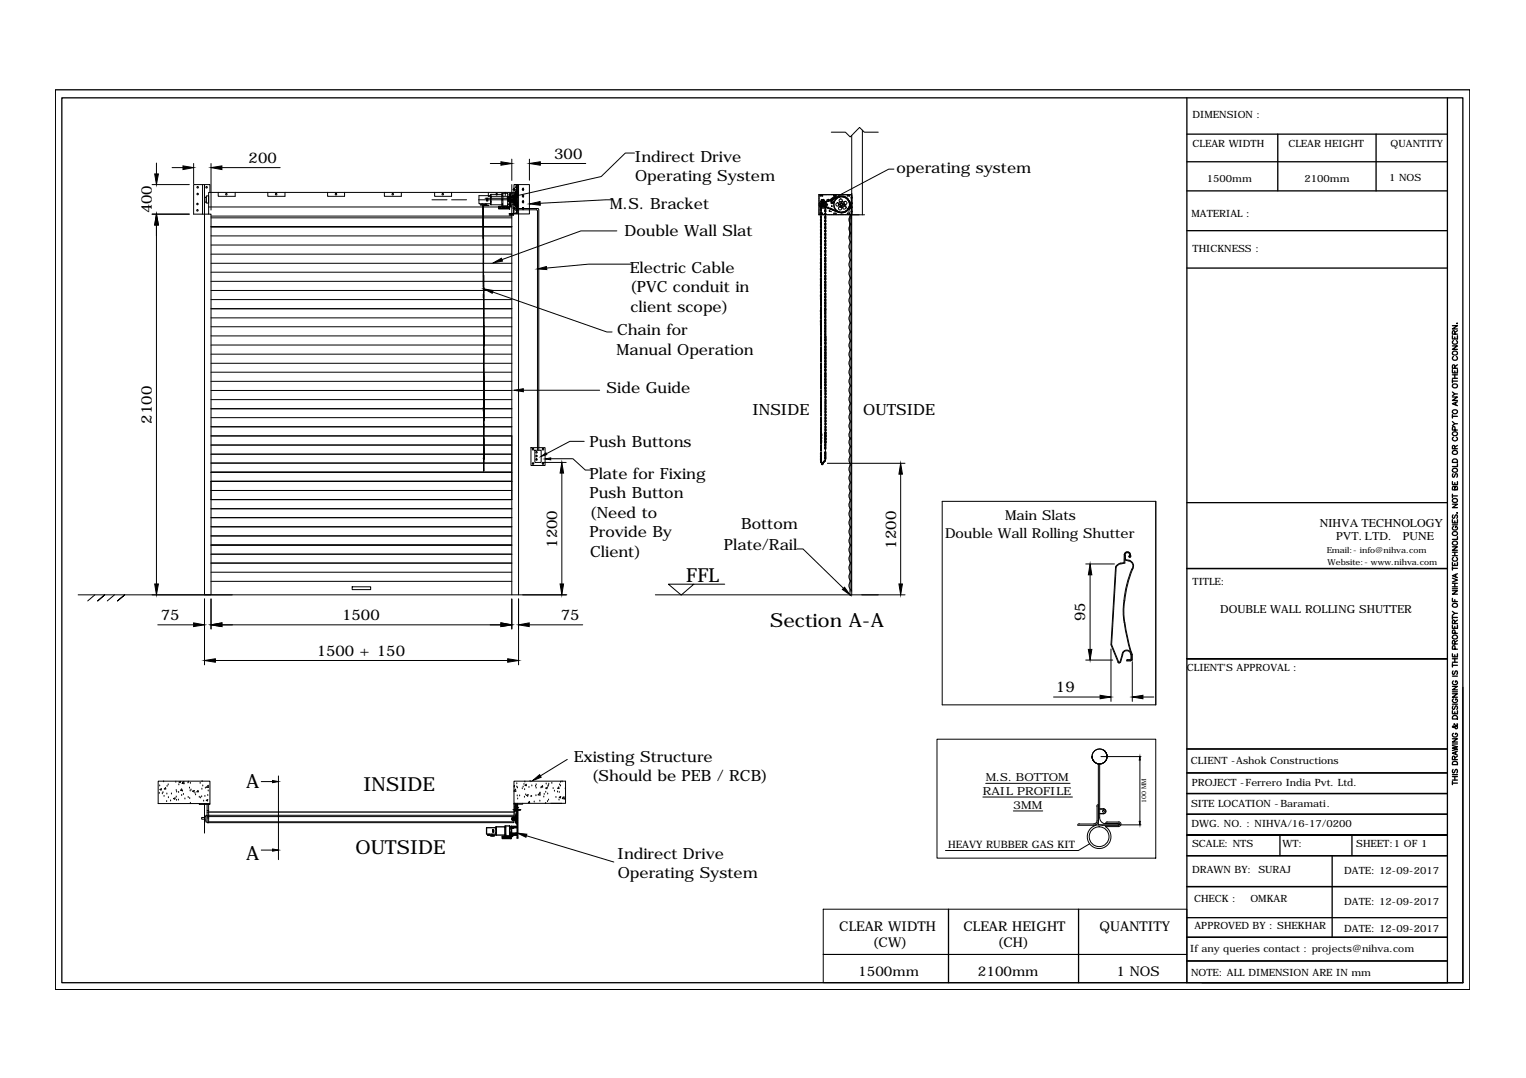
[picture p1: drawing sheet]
<svg xmlns="http://www.w3.org/2000/svg" width="297mm" height="210mm" viewBox="0 0 297 210" stroke-linecap="round" stroke-linejoin="round" font-family="sans-serif">
<defs><g id="words">
<g font-size="3.8">
<text x="133.6" y="113.3">FFL</text>
<text x="149.9" y="122.2">Section A-A</text>
<text x="47.9" y="153.4">A</text>
<text x="70.8" y="153.9">INSIDE</text>
<text x="47.9" y="167.4">A</text>
<text x="69.2" y="166.3">OUTSIDE</text>
</g>
<g font-size="3">
<text x="123.6" y="31.5">Indirect Drive</text>
<text x="123.6" y="35.3">Operating System</text>
<text x="174.5" y="33.8">operating system</text>
<text x="118.7" y="40.6">M.S. Bracket</text>
<text x="121.6" y="46">Double Wall Slat</text>
<text x="122.6" y="53.2">Electric Cable</text>
<text x="122.6" y="56.9">(PVC conduit in</text>
<text x="120.1" y="65.3">Chain for</text>
<text x="122.7" y="60.7">client scope)</text>
<text x="120" y="69.1">Manual Operation</text>
<text x="118.1" y="76.5">Side Guide</text>
<text x="146.4" y="80.9">INSIDE</text>
<text x="168" y="80.9">OUTSIDE</text>
<text x="114.7" y="87">Push Buttons</text>
<text x="114.7" y="93.3">Plate for Fixing</text>
<text x="114.7" y="97">Push Button</text>
<text x="114.8" y="100.8">(Need to</text>
<text x="114.7" y="104.6">Provide By</text>
<text x="140.9" y="107.1">Plate/Rail</text>
<text x="144.3" y="102.9">Bottom</text>
<text x="114.9" y="108.4">Client)</text>
<text x="111.7" y="148.3">Existing Structure</text>
<text x="115.2" y="152.1">(Should be PEB / RCB)</text>
<text x="120.2" y="167.3">Indirect Drive</text>
<text x="120.2" y="171">Operating System</text>
</g>
<g font-size="2.9">
<text x="48.4" y="31.8">200</text>
<text x="107.9" y="30.9">300</text>
<text x="29.6" y="41.6" transform="rotate(-90 29.6 41.6)">400</text>
<text x="29.6" y="82.5" transform="rotate(-90 29.6 82.5)">2100</text>
<text x="108.4" y="106.7" transform="rotate(-90 108.4 106.7)">1200</text>
<text x="174.4" y="106.8" transform="rotate(-90 174.4 106.8)">1200</text>
<text x="31.3" y="120.8">75</text>
<text x="66.6" y="120.7">1500</text>
<text x="109.1" y="120.8">75</text>
<text x="211.3" y="121" transform="rotate(-90 211.3 121)">95</text>
<text x="61.7" y="127.7">1500 + 150</text>
<text x="205.5" y="134.8">19</text>
</g>
<g font-size="2.7">
<text x="195.6" y="101.3">Main Slats</text>
<text x="184" y="104.7">Double Wall Rolling Shutter</text>
</g>
<g font-size="2.6">
<text x="163.4" y="181.2">CLEAR WIDTH</text>
<text x="169.8" y="184.4">(CW)</text>
<text x="187.6" y="181.2">CLEAR HEIGHT</text>
<text x="194.1" y="184.4">(CH)</text>
<text x="214.1" y="181.2">QUANTITY</text>
<text x="167.1" y="190">1500mm</text>
<text x="190.3" y="190">2100mm</text>
<text x="217.3" y="190">1 NOS</text>
</g>
<g font-size="2.3">
<text x="256.9" y="102.7">NIHVA TECHNOLOGY</text>
<text x="260.1" y="105.2">PVT. LTD.</text>
<text x="273.1" y="105.2">PUNE</text>
</g>
<g font-size="2.2">
<text x="237.5" y="119.4">DOUBLE WALL ROLLING SHUTTER</text>
<text x="191.3" y="154.7">RAIL PROFILE</text>
<text x="191.9" y="152.1">M.S. BOTTOM</text>
<text x="197.2" y="157.4">3MM</text>
</g>
<text font-size="2" x="184.5" y="165.1">HEAVY RUBBER GAS KIT</text>
<g font-size="1.9">
<text x="232.1" y="23.1">DIMENSION :</text>
<text x="232.1" y="28.6">CLEAR WIDTH</text>
<text x="250.8" y="28.6">CLEAR HEIGHT</text>
<text x="270.7" y="28.6">QUANTITY</text>
<text x="234.9" y="35.3">1500mm</text>
<text x="253.9" y="35.3">2100mm</text>
<text x="270.4" y="35.3">1 NOS</text>
<text x="231.9" y="42.2">MATERIAL :</text>
<text x="232.1" y="49.1">THICKNESS :</text>
<text x="232.1" y="114">TITLE:</text>
<text x="231" y="130.7">CLIENT'S APPROVAL :</text>
<text x="231.8" y="148.8">CLIENT -Ashok Constructions</text>
<text x="232" y="153.1">PROJECT -Ferrero India Pvt. Ltd.</text>
<text x="231.8" y="157.1">SITE LOCATION -Baramati.</text>
<text x="231.9" y="161">DWG. NO. : NIHVA/16-17/0200</text>
<text x="232" y="165">SCALE: NTS</text>
<text x="249.7" y="164.8">WT:</text>
<text x="264" y="165">SHEET:1 OF 1</text>
<text x="232" y="170">DRAWN BY: SURAJ</text>
<text x="261.6" y="170.2">DATE: 12-09-2017</text>
<text x="232.4" y="175.7">CHECK :</text>
<text x="243.4" y="175.6">OMKAR</text>
<text x="261.6" y="176.2">DATE: 12-09-2017</text>
<text x="231.7" y="185.3">If any queries contact : projects@nihva.com</text>
<text x="232.5" y="180.9">APPROVED BY : SHEKHAR</text>
<text x="261.6" y="181.5">DATE: 12-09-2017</text>
<text x="231.8" y="190">NOTE: ALL DIMENSION ARE IN mm</text>
</g>
<g font-size="1.6">
<text x="258.2" y="107.7">Email:- info@nihva.com</text>
<text x="258.4" y="110.1">Website:- www.nihva.com</text>
</g>
<text font-size="1.2" x="223.1" y="156.4" transform="rotate(-90 223.1 156.4)">100 MM</text>
</g></defs>
<!-- layer: 0 -->
<g fill="none" stroke="#000" stroke-width=".19">
<path d="M29.6 35.9h7.2M30.5 31.8v2.1M33.5 32.6h2.1M37.7 31.8v4M39.4 35.9v5.8M39.8 35.9v79.9h1.3v-74.1h-.5v-4.2h59.7v.5M39.8 38.4h.3v1h-.3zM40.1 38.1h.5v1.4h-.5zM40.9 37.5v-1.6h-3.2v5.8h2.9M41.1 31.8v9.1M42.5 37.5v.7h3.3v-.7M43.2 32.6h11.3"/>
<path d="M52.1 37.5v.7h3.4v-.7M63.8 37.5v.7h3.3v-.7M74.8 37.5v.7h3.3v-.7M84.1 38.9h2.9M84.6 37.5v.7h3.3v-.7M87.9 38.9h2.9M93.1 38.9h6.9M93.8 39.7v.2h-.3h.4v-.2M94.1 40h1.1zM94.1 39.9v.1M94.3 39.9h.1M94.4 38.6h5.6"/>
<path d="M94.5 39.7v.3h.3v-.3M94.5 39.9h.1M94.7 38.6h.3v.6h-.3zM94.9 38.7h.1M94.9 39h.1M95.1 37.5v.7h5.2v-.2M95.4 31.8h2.1M95.5 38.1h-2.3v1.6h2.3M95.6 38.4h.1M95.6 39.3h.1M95.6 37.8v2.1M97.7 37.6h1.1v2.5h-1.1z"/>
<path d="M97.7 37.8l-2.2 .1v2h2.2M97.8 38h.1M97.8 38.9h.1M97.8 39.8h.1M97.9 37.6v2.5M98.4 37.5v.6M98.8 39.7v.1M98.8 39.8l1.8 .1M99 38.4v.7zM99 38.4v.7M99 38.3v.3h.2M99.1 39.4v.3"/>
<path d="M99.1 37.7v.3M99.2 40h.1v.2v-.2h-.1v.7zM99.2 38.6h.1M99.2 38.9h-.2v.3M99.2 38.9h.1M99.2 39.5h.1M99.2 39.7h.1M99.2 37.8h.1M99.2 38h.1M99.3 38.3h-.5v.9h.5M99.3 37.8h-.1v.3h.1M99.3 38h1.3"/>
<path d="M99.3 37.8h1.3M99.3 39.4h1.3M99.3 39.5h1.3M99.3 39.7h1.3M99.3 39.5h-.1v.3h.1M99.6 31v4.1M99.6 35.9v1.8M99.8 39.9l-.3 .3M99.8 36.9h.1M100 38.3h-1v.3h.2v-.2h.8M100 39.1h-.8v-.2h-.2v.3h1M100 38.2v-.1v1.2z"/>
<path d="M100 38.8h-1h1M100 36.9h.2M100 37.5v-1.6h.9v2M100 38.1h.2v1.2h-.2M100 37.9v3.8M100.1 36.8h.1M100.1 37v.1M100.1 36.7h.1M100.1 36.8v.2M100.2 37.9v2.1M100.3 36.9h.1M100.3 37.7l.2 .1-.2 .2"/>
<path d="M100.3 35.9h.3v5.7h-.3l.3-.1v-5.5zM100.3 37.3l.1 3-.1-1.5v1.2l-.1-.1v-2.3l.1-.1v1.3zM100.4 37.3v-.2h.2l-.1 1.7M100.5 38.8l.1 1.6h-.2v-.1M100.5 38.8l.1 1.6M100.6 37.1l-.1 1.7M100.6 35.9v5.7M100.6 38.1h-.8v.1h-.5M100.6 39.5h.1M100.6 39.7h.1M100.6 37.8h.1M100.6 38h.1"/>
<path d="M100.6 37.7h-1.3v2.5M100.6 38.5h-1.7v.5h1.7M100.7 35.9v5.7M101.8 36.8h.1M101.8 37v.1M101.8 38v.1M101.8 38.3h.1M101.8 39.4v.1M101.8 39.2h.1M101.8 36.7h.1M101.8 36.8v.2M101.8 38.1v.2"/>
<path d="M101.8 38.4h.1M101.8 39.1v.1M101.8 39.2v.2M103.1 31v4.1M105.2 31.8h8.8M119 38.9l-13.8 .7M123.5 29.8h-1.8l-4.7 4.6-16.3 3.7M159.7 38.1v.1M159.7 38.1h.5l-.5 .1M159.9 39h.5h-.5M160 39.9h.1M159.9 38.9v.1v-.1"/>
<path d="M159.9 39.8h.1M160 39h.1M160 39.8h.1M160 39.7h.1M160 39.9v.1M160 38.9l.1 .1zM160 39.6l-.1 .2 .1 .3M160.1 39.7l-.1 .1M160.1 40h.1M160.2 39.6h-.1M160.2 39.7h.1M160.2 38.9v.1z"/>
<path d="M160.2 39.6h.1M160.2 39.7l.2 .1-.1 .2M160.3 40h.1M160.3 39.7h.1M160.3 39h.1M160.3 39.9h.1M160.3 40h-.1M160.3 38.9h.1M160.4 39.9h.1M160.4 39.8h.1M160.4 39h.1M160.4 39.5h.1"/>
<path d="M160.5 39.2v-.3h-.7v.3M160.6 39.4h.1M160.8 39.3h.1M160.9 39.8h.2v.1h-.2M161.1 39.8v.1M161.1 39.2h.1M161.1 38.8h.2zM161.1 38.9l-.3 .1M161.3 39.2h.1M161.4 39.1h.1M161.6 39h.1M161.8 25.7h2.8l.9 1 1.8-1.9 .9 .9h2.8"/>
<path d="M161.9 38.9h.1M161.9 39.3v-.3l-.2-.1-.1 .2 .2 .2-.1 .2 .2 .2 .2-.2M161.9 39.3l.2 .1M162 39.1l.1-.1zM162.1 38.9h.1M162.1 39l.1 .3M162.1 39.4h.1M162.3 38.8h.1M162.3 39.4h-.2M162.3 38v.1M162.3 38.1h.4M162.3 38.2h.4"/>
<path d="M162.3 39.4l.1 .1M162.3 39.9v.1M162.4 39.8v.2M162.4 39.4h.1M162.4 39.5h-.3M162.4 39.5h-.1v.2M162.4 38.7h.1M162.5 39.2h.1M162.6 38.9v.1M162.6 39h-.1l-.1 .2v.3M162.6 38.6h.1M162.7 38v.1"/>
<path d="M162.8 38.7l-.1 .1M162.8 38.8h-.1l-.1 .2M162.8 38.6h.1M163 38.7l-.2 .1M163 38.6h-.1M163 38.5h.1M163.2 38.4v.1M163.2 38.5l-.1-.1-.1 .2M163.2 38.4h.1M163.4 38.4l-.2 .1M163.4 38.3h.1M163.4 38.4h.1"/>
<path d="M163.5 38.3l-3.5 1.3M163.5 38.2a1.63 1.63 0 0 1 2 1.6 1.63 1.63 0 0 1-2 1.6M163.5 38.3a1.59 1.59 0 0 1 1.9 1.5 1.59 1.59 0 0 1-1.9 1.6M163.5 38.3l-3.5 1.3-.1 .2 .2 .2M163.5 39.9l.2 .2M163.5 39.8v.1M163.6 38.3h.1M163.7 38.4h-.2M163.7 38.3h.1M163.7 38.4l.4-.1 .1 .1M163.7 39.5l-.2 .2M163.8 39.5v.2l.1-.2"/>
<path d="M163.8 38.3h.1M163.9 39.5l.2 .2M163.9 38.3h.1M164.1 38.3h.1M164.1 39.8l-.2 .3M164.2 38.4h.1M164.2 38.4h.1l.1 .1M164.3 38.3h.1M164.4 38.4l.1 .1M164.5 38.5l.1-.1 .1 .2M164.5 38.4h.1M164.6 39.8l.2 .6 .6 .3"/>
<path d="M164.6 38.5h.1M164.7 38.6h.1M164.7 38.7l.1-.1 .1 .2M164.9 38.7v.1M164.9 38.8l.1 .2M164.9 38.7h.1M164.9 38.1h.5l-.4 .1zM165 38.9l.1 .1M165 38.9l.7 1.4v1.6M165.1 39l.1 .1 .1 .4M165.1 38.9h.1M165.2 39h.1"/>
<path d="M165.2 39.2h.1M165.3 39.4h.1M165.3 39.5v.2M165.3 39.2h.1M165.3 39.9v.1M165.3 39.8v.2M165.4 39.4h.1M165.4 40h.1M165.4 39.8h.1M165.4 39.6h.1M165.5 39.2l.1 .6-.1 .6M165.6 39.6h.2"/>
<path d="M165.6 38.5h.2M165.7 37.9v3.9M165.7 38.6h.1M165.7 37.9h-6.3v3.9h6.3M165.7 39.7h.1M165.7 39.5h.1M165.7 38.4h.1M165.8 26.4v15.4h1.4M165.8 38v77.9h-.3v-74.1M165.8 38.5h.1M165.8 39.6h.1M165.9 39.6h.1"/>
<path d="M165.9 38.5h.1M167.9 25.4v16.4M174 32.9h-1l-10.3 5.5M29.6 41.7h7.2M30.5 43.8v69.9M40.6 40.3h59.4M41.1 42.1h58.5M41.1 44.2h58.5M41.1 42.4h58.5M41.1 58.3h58.5M41.1 56.6h58.5M41.1 54.8h58.5"/>
<path d="M41.1 53h58.5M41.1 51.3h58.5M41.1 49.5h58.5M41.1 47.7h58.5M41.1 45.9h58.5M41.1 44.2h58.5zM95.9 56.9l22.2 7.7h1M97 40.3h2.1M97.1 40.6h2zM97.2 40.3l.1 .3zM97.3 40.5h.1M97.4 40.5h.1"/>
<path d="M97.5 40.3v.3zM97.8 40.5h.1M97.9 40.5l.1 .1zM98 40.5h.1M98.1 40.4v.2zM98.2 40.5h.1M98.3 40.5h.1M98.4 40.5h.1M98.7 40.3v.3zM98.8 40.5h.1M98.9 40.5h.1M98.9 40.3l.1 .3z"/>
<path d="M99.1 41.6h1M99.1 41.9h.3M99.1 41.8h.3M99.1 41.6h1.2M99.1 40.2v.5M99.2 40.2h-2.2v.5h2.2M99.3 40.1h.1M99.3 40.2h.1M99.3 40h.1M99.5 41.9h.1M99.5 41.8h.1M99.6 40v1.6"/>
<path d="M99.7 41.9h.1M99.7 41.8h.1M99.8 41.8h.2l-.2 .1M99.8 40.6h.1M100 40.6h.2M100 40.9v.7M100.1 40.7h.1M100.1 40.4v.3M100.1 40.8v.1M100.3 40.6h4.4M100.3 40.9h4.1l.2 .1M101.8 40.7h.1"/>
<path d="M101.8 40.4v.3M101.8 40.8v.1M104.6 41v46.6M104.7 40.6l.1 .1M104.9 40.8v46.9M120.1 45h-7l-15.4 5.5M122.9 51.4h-8.3l-8.2 .8M159.7 41.5v.1M159.7 41.5h.4v.1M159.7 41.7h.4M160 40h.1M160 40l3.5 1.4"/>
<path d="M160.2 40h.1M160.2 40.1h.1M160.4 40.2h.1M160.6 40.3h.1M160.7 54.6h.1M160.7 55.7h.1M160.7 56.3h.1M160.7 58.1h.1M160.7 59.2h.1M160.7 59.8h.1M160.7 51.1h.1M160.7 52.2h.1"/>
<path d="M160.7 52.7v.1M160.8 40.4h.1M161.1 40.5h.1M161.3 40.5h.1M161.4 41.1h.2zM161.4 40.6h.1M161.6 41.1l.3 .1M161.6 40.7h.1M161.9 40.8h.1M162.1 40.9h.1M162.3 40.9h.1M162.4 40l-.1 .2h.1"/>
<path d="M162.4 41.7h.3M162.4 40.2h.1M162.4 40.3h-.1l.2 .1M162.4 41h.1M162.5 40.5v.2h.1M162.6 40.7h.1M162.6 40.7l.1 .2h.1M162.6 41.1h.1M162.7 41.6v-.1h-.4v.1M162.8 40.9h.1M162.8 40.9l.1 .2v-.1M162.8 41.1h.1"/>
<path d="M163 41.1v.1h.2M163 41.2h.1M163.2 41.2h.1M163.2 41.2l.3 .2 .2-.1M163.2 41.3h.1M163.5 41.4h.1M163.7 41.3h.1M163.7 41.4h.1M163.8 40.1h.1M164 41.3h-.1M164 41.4h.1M164.2 41.3l-.3 .1-.2-.1"/>
<path d="M164.2 41.4h.1M164.2 41.3h.1M164.4 41.4h.1M164.5 41.3h.1M164.7 41.1l-.3 .2h-.2M164.7 41.1h.1M164.7 41v.1M164.9 41h.1M165 41.7h.4M165 40.7v.2h-.1l-.1 .2h-.1M165 40.9h.1M165.1 40.7h-.1"/>
<path d="M165.2 40.7h.1M165.2 40.4v.1M165.2 40.5l-.1 .2M165.2 40.5h.1M165.3 40.2h.1M165.3 40.3l-.1 .2M165.3 40v.2M165.3 40.3h.1M165.3 41.6l.1-.1h-.4v.1M165.4 40.7l-.1 .7 .4 .5M165.4 40.2h.1M165.4 42.6v3.5"/>
<path d="M165.5 40.4h.1l-.2 .2zM165.6 40.4h.2M165.6 41.2h.2M165.6 41.8v.8M165.7 50.6a1.12 1.12 0 0 0 0 1.8 1.1 1.1 0 0 0 0 1.7 1.14 1.14 0 0 0 0 1.8M165.7 55.9a1.12 1.12 0 0 0 0 1.7 1.1 1.1 0 0 0 0 1.8M165.7 59.3a1.12 1.12 0 0 0 0 1.8 1.14 1.14 0 0 0 0 1.8 1.1 1.1 0 0 0 0 1.7M165.7 45.4a1.12 1.12 0 0 0 0 1.7M165.7 47.1a1.12 1.12 0 0 0 0 1.8 1.1 1.1 0 0 0 0 1.7M165.7 41.9v73.2M165.7 41.3h.1M165.7 41.1h.1"/>
<path d="M165.7 40.5h.1M165.7 40.3h.1M165.7 41.9a1.04 1.04 0 0 0 0 1.8 1.1 1.1 0 0 0 0 1.7M165.8 40.4h.1M165.8 41.2h.1M165.9 40.4h.1M165.9 41.2h.1M41.1 76h58.5M41.1 74.3h58.5M41.1 72.5h58.5M41.1 70.7h58.5M41.1 69h58.5"/>
<path d="M41.1 67.2h58.5M41.1 65.4h58.5M41.1 63.6h58.5M41.1 61.9h58.5M41.1 60.1h58.5M41.1 79.6h58.5M41.1 77.8h58.5M101.9 76h14.8M160.7 63.1h.1M160.7 64.2h.1M160.7 66h.1M160.7 66.5h.1"/>
<path d="M160.7 68.3h.1M160.7 69.5h.1M160.7 70h.1M160.7 71.2h.1M160.7 71.8h.1M160.7 73.5h.1M160.7 74.7h.1M160.7 76.4h.1M160.7 77h.1M160.7 78.8h.1M160.7 79.9h.1M160.7 60.7h.1"/>
<path d="M160.7 61.3h.1M160.7 64.8h.1M160.7 75.2v.1M165.7 64.6a1.12 1.12 0 0 0 0 1.7M165.7 66.4a1.12 1.12 0 0 0 0 1.7 1.1 1.1 0 0 0 0 1.8M165.7 69.8a1.12 1.12 0 0 0 0 1.8 1.1 1.1 0 0 0 0 1.7 1.14 1.14 0 0 0 0 1.8 1.1 1.1 0 0 0 0 1.7 1.1 1.1 0 0 0 0 1.8M165.7 78.6a1.12 1.12 0 0 0 0 1.7M39.8 85.1v30.7M41.1 99.1h58.5M41.1 84.9h58.5v12.4h-58.5v-3.6h58.5M41.1 95.5h58.5M41.1 91.9h58.5"/>
<path d="M41.1 90.2h58.5M41.1 88.4h58.5M41.1 86.7h58.5M41.1 83.1h58.5M41.1 81.3h58.5M103.3 87.2h2.8v3.4h-2.8zM104.1 87.7h1.2v2.3h-1.2zM105.6 90h4.6M107.2 89.3h4.3l2.4 2.2h1.1M109.4 92.1v21.6M113.7 85.9h-2.8l-4.5 2.4M159.8 89.7l-.1 .1"/>
<path d="M160.7 85.2h.1M160.7 86.4h.1M160.7 87.5h.1M160.7 80.5h.1M160.7 81.7h.1M160.7 82.2h.1M160.7 85.7h.1M160.7 84h.1M160.7 85.1v.1M161.1 90.2h15.1M165.7 85.2a1.12 1.12 0 0 0 0 1.8 1.1 1.1 0 0 0 0 1.7M165.7 88.7a1.12 1.12 0 0 0 0 1.7"/>
<path d="M165.7 90.5a1.12 1.12 0 0 0 0 1.7M165.7 92.2a1.12 1.12 0 0 0 0 1.7M165.7 93.9a1.12 1.12 0 0 0 0 1.8 1.1 1.1 0 0 0 0 1.7 1.14 1.14 0 0 0 0 1.8 1.1 1.1 0 0 0 0 1.7 1.1 1.1 0 0 0 0 1.8M165.7 80.3a1.12 1.12 0 0 0 0 1.8 1.1 1.1 0 0 0 0 1.7M165.7 83.8a1.12 1.12 0 0 0 0 1.8M175.3 92.3v21.4M183.4 97.6h41.6v39.6h-41.6zM15.2 115.8h95.1M18.5 115.8l-1.4 1.2M19 117l1.4-1.2-1.4 1.2M22.3 115.8l-1.4 1.2M22.9 117l1.4-1.2-1.4 1.2"/>
<path d="M29.6 115.8h15.6M39.8 116.6v12.9M41.1 113.2h58.5M41.1 109.6h58.5M41.1 107.9h58.5M41.1 106.1h58.5M41.1 104.4h58.5M41.1 102.6h58.5M41.1 100.8h58.5M41.1 111.4h58.5M41.1 116.6v5.9M68.6 114.3h3.6v.5h-3.6z"/>
<path d="M99.6 115.8v-74.1h3.5v-5.8h-2.2v79.9M99.6 116.6v5.9M100.9 116.6v12.9M101.7 115.8h8.5M127.6 115.8h48.6M135.1 113.7l-2.5 2.2-2.5-2.2h11M155.2 106.9h1.1l7.9 7.7M165.5 115.1h.3M165.7 102.6a1.12 1.12 0 0 0 0 1.8M165.7 104.4a1.12 1.12 0 0 0 0 1.8 1.1 1.1 0 0 0 0 1.7M165.7 107.9a1.12 1.12 0 0 0 0 1.8M165.7 109.7a1.12 1.12 0 0 0 0 1.7"/>
<path d="M165.7 111.4a1.12 1.12 0 0 0 0 1.8M165.7 113.1a1.12 1.12 0 0 0 0 1.8M211.3 109.8h5.6M212.2 111.9v14.5M217.1 110.4l-.8 15.1M217.3 110.4l-.9 15.1 1.4 3.4M218.2 109.8l-.6 .2-.3 .4M218.8 108v1.6a1.76 1.76 0 0 0-1.7 .8M218.8 108a.61 .61 0 0 1 .7-.6 .61 .61 0 0 1 .6 .7M218.9 108.1a.57 .57 0 0 1 .6-.6 .57 .57 0 0 1 .5 .7M218.9 108.1l.1 1.5-.8 .2M219 109.1l.8 .2"/>
<path d="M219 108.1a.44 .44 0 0 1 .5-.5 .44 .44 0 0 1 .4 .6M219 108.1l.1 .9a1.28 1.28 0 0 1 1.3 .5 1.28 1.28 0 0 1 0 1.4M219.7 108.3l.2 .2 .2-.1M219.8 109.2a1.04 1.04 0 0 1 .5 1.6M219.8 108.3l.1 .1M219.9 108.2l-.1 .2M219.9 108.2v.2M220 108.2v.2M220.1 108.1v.3M220.3 110.8a20.6 20.6 0 0 0-.8 14.1l.6 2.1M220.5 110.9a21.7 21.7 0 0 0-1.6 10.3M30.7 121.7h7"/>
<path d="M41.9 128.6h56.9M43.2 121.7h54.3M103 121.7h10.4M205.1 135.7h9M211.3 128.5h5.3M216.3 125.6l1.3 3.4M216.3 126.4v10.2M217.9 128.9h-.2M218.1 128.9l-.2 .2-.3-.1M219 121.2l.5 2.9 .7 2.8M220 126.9a.91 .91 0 0 0-1-.3 .91 .91 0 0 0-.6 .9l-.4 1.4M220.1 127.5a.78 .78 0 0 0-.8-.8 .78 .78 0 0 0-.8 .8l-.4 1.5"/>
<path d="M220.1 127l.2 .5v.9l-1 .2M220.2 127l.2 .4v1.1l-.4 .2h-.7v-.3l.8-.1v-.8M220.4 128.8v7.8M222.5 135.7h2.1M30.8 152.1h10.1v4.4h-10.1zM31 154.5h.1M31.1 153h.1M31.1 153.7l.3-.1-.1 .2zM31.6 154.6h.1M31.7 154.3h.1M31.8 152.2h.1M31.9 155.1h.1"/>
<path d="M32 153.6l.2-.2 .1 .2zM32.4 156.1h.1M32.5 154.6h.1M32.5 153.1h.1M32.7 152.8h.1M32.8 155.3h.1M33.2 156h.1M33.4 154.6h.1M33.8 155.5l.3-.1-.1 .2zM34.2 152.3h.1M34.3 155.2h.1M34.3 153.9h.1"/>
<path d="M34.3 155.8h.1M34.4 154.2h.1M34.7 155.8h.1M34.8 154.3h.1M34.8 152.8h.1M34.9 152.3l.3-.2-.1 .3zM35.4 154.9h.1M35.4 153.6v.3h-.2zM35.4 152.5l.4-.3v.4zM35.5 154.1h.1M35.5 152.5h.1M35.7 154.7h.1"/>
<path d="M36 155.6h.1M36.6 152.4h.1M36.6 155.3h.1M36.7 152.3h.1M36.9 153.5h.1M36.9 155.5h.1M37 154h.1M37.1 152.5h.1M37.1 156.4h.1M37.2 153.8h.1M37.5 154.1l.3-.2-.1 .3zM37.9 154.4h.1"/>
<path d="M38.1 154.8h.1M38.5 153.9l.1 .3h-.3zM38.8 156.5v.1h2.1v-.1M38.8 155.2h.1M39 152.5h.1M39 155.4h.1M39.3 155.2h.1M39.3 153.7h.1M39.3 152.2h.1M39.5 153h.1M39.6 156h.1M39.8 159.2h-.5v.3h.5"/>
<path d="M39.8 156.5v5.7M39.8 159h.3M39.8 159.7h.3M39.9 155.1h.1M40 153.5h.1M40.1 155.8l.3-.1v.3zM40.3 156.6v3.6h.3v-3.6M40.3 159h59.7M40.3 157.8h.3M40.3 158.2h.3M40.3 159.3h.3M40.4 154.9h.1"/>
<path d="M40.5 154h.1M40.5 152.9l.1 .4h-.4zM50.9 152.2h2.2M54.2 151.1v16.3M99.8 157.6h1.6l-1.3 .1M100 158.8h-59.9v1.3h.2M100 156.4v3.8h-59.6M100 152.1h10.1v4.3h-10.1zM100 154l.3-.3 .1 .4M100 154.1h.4M100 153h.2l-.2 .2M100.1 157.6l1.3 .1z"/>
<path d="M100.1 157.6h.7M100.1 157.5l.3 .1M100.1 157.3l.6 .3M100.1 157.1l.6 .4M100.1 156.9l.6 .4M100.1 156.7l.6 .4M100.1 156.5l.6 .4M100.3 157.6v.1M100.3 156.4l.4 .3M100.4 159.1h.2l-.1 .6zM100.5 157.6v.1M100.6 153.2h.1"/>
<path d="M100.6 152.6h.1M100.6 156.4l.1 5.8M100.7 156.6v3.5a.56 .56 0 0 1-.3-.8l-.1-.3 .3-.5v-1.6h-.4l.1 2.1M100.7 155h.1M100.7 153.4h.1M100.8 155.6h.1M100.8 156.4v1.2M100.8 157.7v.2M100.8 158v.2M100.8 158.3v.3M100.8 158.7v.2M100.8 159v.3"/>
<path d="M100.8 159.3v.3M100.8 159.7v.2M100.9 157.2l.1 .1M101 157.6v.1M101.1 155h.1M101.1 157.6v.1M101.7 153.6h.1M101.7 156.4v.2h-1.7M101.8 153.2h.1M102 152.7h.1M102.1 155.2h.1M102.1 153.8h.1"/>
<path d="M102.2 152.3h.1M102.3 154.8h.1M102.4 152.7l.1 .3h-.3zM102.5 154.9l.3-.2-.1 .3zM103 153.3h.1M103.1 156.3v-.3l-.3 .3h.3M103.2 152.1h.1M103.3 155.1h.1M103.5 155.1h.1M103.5 153h.1M104 156.2h.1M104.2 153.1h.1"/>
<path d="M104.3 154.9h.1M104.4 153.5h.1M104.4 152.8h.1M105.1 156h.1M105.1 154.4v.4h-.4zM105.1 154.4h.1M105.3 153.4h.1M105.6 153v.2h-.2zM105.8 155.2h.1M105.9 154.7h.1M106.2 154.3h.1M106.2 156.3l-.1 .1"/>
<path d="M106.2 156.3v.1M106.2 153.5l.3-.2-.1 .3zM106.3 152.7h.1M106.6 156.1h.1M106.6 154.6h.1M106.7 153.2h.1M106.7 153h.1M106.8 155.8h.1M106.8 152.7h.1M107.2 156.4h2.2M107.4 152.5h.1M107.7 153.5h.1"/>
<path d="M107.9 154.1h.1M108.2 155.3h.1M108.5 154.2h.1M108.8 153.2v.3h-.2zM108.8 155.8h.1M108.9 154.3h.1M108.9 155.2l.2-.1v.3zM108.9 152.8h.1M109.1 152.3h.1M109.1 153h.1M109.4 152.2h.1M109.4 155.5l.4-.3 .1 .4z"/>
<path d="M109.6 155.4h.1M110 153.6h.1M110.1 152.1h.1M110.4 147.9l-5.2 3.2M182.4 143.9h42.6v23.2h-42.6zM191.3 155.2h17.5M191.9 152.5h16.4M197.2 157.9h5.8M213.2 148.5a1.46 1.46 0 0 1 .2-2.5 1.46 1.46 0 0 1 2.1 1.3 1.46 1.46 0 0 0-2.2-1.3 1.46 1.46 0 0 0 0 2.6M213.5 157v2.8a.61 .61 0 0 1-.6 .6M213.7 148.7l.1 .2v11.7h3.9M213.8 156.7l-.2 .1-.1 .2"/>
<path d="M213.8 159.8a.87 .87 0 0 1-.9 .9M214.1 159.2a1.21 1.21 0 0 0 .8 1.1l2.5 .1M214.1 157.5h.7a.49 .49 0 0 1 .5 .5 .49 .49 0 0 1-.5 .5h-.7M214.1 148.8v10.4M214.1 157.6h.7M214.3 147.3h7.8M214.8 157.5a.44 .44 0 0 1 .4 .5 .44 .44 0 0 1-.4 .4h-.7M214.8 146.1a1.46 1.46 0 0 1-.1 2.5 1.46 1.46 0 0 1-2.1-1.3M215.6 147.3h.1M221.9 148v11.9M40.6 160h59.4M50.9 165.5h2.2"/>
<path d="M100.6 163.2h.2v-5.5h-.2v5.5M100.8 160v.2M100.8 160.4v.2M100.8 160.7v.2M100.8 161v.2M100.8 161.4v.2M100.8 161.7v.2M100.8 162.1v.2M100.8 162.3v.3M100.8 162.7v.2M100.8 163v.2M102.5 162.7l17 5.2"/>
<path d="M160.2 177h70.8v8.8h-70.8zM209.8 160.7h3.2M210.1 160.4h2.9M210.1 160.4l-.2 .1-.1 .2M212.1 164.3l-2.2 1.3h-25.9M215.3 160.3h2.5l.1 .2-.1 .2M215.5 160l-.3 .3M215.5 160.1h2.3M217.4 160.3l.3 .3M217.8 160a.47 .47 0 0 1 .4 .5 .47 .47 0 0 1-.4 .5l-2.7-.1a2.31 2.31 0 0 1 .1 3.9 2.31 2.31 0 0 1-3.5-1.5 2.31 2.31 0 0 1 2.9-2.6h3.2M217.9 160.6h4.2M160.2 185.8h70.8v5.5h-70.8z"/>
<circle cx="38.4" cy="39.7" r=".15"/>
<circle cx="38.5" cy="37.8" r=".15"/>
<circle cx="38.5" cy="36.5" r=".15"/>
<circle cx="40.2" cy="36.5" r=".15"/>
<circle cx="44.1" cy="37.8" r=".15"/>
<circle cx="53.8" cy="37.8" r=".15"/>
<circle cx="65.4" cy="37.8" r=".15"/>
<circle cx="76.4" cy="37.8" r=".15"/>
<circle cx="86.2" cy="37.8" r=".15"/>
<circle cx="94.8" cy="38.7" r=".02"/>
<circle cx="94.8" cy="39" r=".02"/>
<circle cx="95.5" cy="38.3" r=".02"/>
<circle cx="95.5" cy="39.3" r=".02"/>
<circle cx="96.7" cy="37.8" r=".15"/>
<circle cx="97.8" cy="38" r=".02"/>
<circle cx="97.8" cy="39.7" r=".02"/>
<circle cx="97.8" cy="38.9" r=".02"/>
<circle cx="100.1" cy="36.9" r=".15"/>
<circle cx="100.5" cy="36.5" r=".15"/>
<circle cx="100.5" cy="39.7" r=".15"/>
<circle cx="101.8" cy="39.3" r=".15"/>
<circle cx="101.8" cy="38.2" r=".15"/>
<circle cx="101.8" cy="36.9" r=".15"/>
<circle cx="159.8" cy="39.2" r=".06"/>
<circle cx="159.9" cy="39.8" r=".02"/>
<circle cx="160" cy="40" r=".02"/>
<circle cx="160" cy="39.6" r=".02"/>
<circle cx="160.2" cy="39.8" r=".74"/>
<circle cx="160.2" cy="39.8" r=".06"/>
<circle cx="160.2" cy="39.6" r=".02"/>
<circle cx="160.2" cy="39.8" r=".57"/>
<circle cx="160.2" cy="39.8" r=".4"/>
<circle cx="160.4" cy="39.5" r=".02"/>
<circle cx="160.6" cy="39.4" r=".02"/>
<circle cx="160.8" cy="39.8" r=".06"/>
<circle cx="160.8" cy="39.3" r=".02"/>
<circle cx="161.1" cy="39.2" r=".02"/>
<circle cx="161.2" cy="39.1" r=".02"/>
<circle cx="161.4" cy="39.1" r=".02"/>
<circle cx="161.6" cy="39" r=".02"/>
<circle cx="161.7" cy="39.1" r=".06"/>
<circle cx="161.8" cy="38.9" r=".02"/>
<circle cx="161.9" cy="39.5" r=".06"/>
<circle cx="161.9" cy="39.5" r=".02"/>
<circle cx="162" cy="38.8" r=".02"/>
<circle cx="162.3" cy="38.8" r=".02"/>
<circle cx="162.4" cy="38.7" r=".02"/>
<circle cx="162.6" cy="38.6" r=".02"/>
<circle cx="162.8" cy="38.5" r=".02"/>
<circle cx="163" cy="38.5" r=".02"/>
<circle cx="163" cy="39.8" r=".32"/>
<circle cx="163.2" cy="38.4" r=".02"/>
<circle cx="163.4" cy="39.8" r=".06"/>
<circle cx="163.4" cy="38.3" r=".02"/>
<circle cx="163.6" cy="38.3" r=".02"/>
<circle cx="163.7" cy="39.1" r=".32"/>
<circle cx="163.8" cy="39.8" r=".61"/>
<circle cx="163.8" cy="39.3" r=".06"/>
<circle cx="163.8" cy="38.3" r=".02"/>
<circle cx="163.8" cy="39.8" r=".19"/>
<circle cx="164" cy="38.3" r=".02"/>
<circle cx="164.2" cy="38.3" r=".02"/>
<circle cx="164.3" cy="39.8" r=".06"/>
<circle cx="164.5" cy="38.4" r=".02"/>
<circle cx="164.5" cy="39.5" r=".32"/>
<circle cx="164.6" cy="38.5" r=".02"/>
<circle cx="164.9" cy="38.7" r=".02"/>
<circle cx="165.1" cy="38.8" r=".02"/>
<circle cx="165.1" cy="39" r=".02"/>
<circle cx="165.3" cy="39.2" r=".02"/>
<circle cx="165.3" cy="39.3" r=".02"/>
<circle cx="165.4" cy="39.8" r=".02"/>
<circle cx="165.4" cy="39.6" r=".02"/>
<circle cx="165.4" cy="39.9" r=".02"/>
<circle cx="38.4" cy="41" r=".15"/>
<circle cx="100.1" cy="40.6" r=".15"/>
<circle cx="100.5" cy="40.9" r=".15"/>
<circle cx="101.8" cy="40.6" r=".15"/>
<circle cx="159.8" cy="40.4" r=".06"/>
<circle cx="160.2" cy="40.1" r=".02"/>
<circle cx="160.4" cy="40.2" r=".02"/>
<circle cx="160.6" cy="40.3" r=".02"/>
<circle cx="160.8" cy="40.4" r=".02"/>
<circle cx="161.1" cy="40.4" r=".02"/>
<circle cx="161.2" cy="40.5" r=".02"/>
<circle cx="161.4" cy="40.6" r=".02"/>
<circle cx="161.6" cy="40.7" r=".02"/>
<circle cx="161.8" cy="40.7" r=".02"/>
<circle cx="161.9" cy="40.2" r=".06"/>
<circle cx="161.9" cy="40.2" r=".02"/>
<circle cx="162" cy="40.8" r=".02"/>
<circle cx="162.3" cy="40.9" r=".02"/>
<circle cx="162.4" cy="41" r=".02"/>
<circle cx="162.6" cy="41" r=".02"/>
<circle cx="162.8" cy="41.1" r=".02"/>
<circle cx="163" cy="41.2" r=".02"/>
<circle cx="163.2" cy="41.3" r=".02"/>
<circle cx="163.4" cy="41.4" r=".02"/>
<circle cx="163.5" cy="40.6" r=".32"/>
<circle cx="163.7" cy="41.4" r=".02"/>
<circle cx="163.8" cy="40.3" r=".06"/>
<circle cx="163.9" cy="41.4" r=".02"/>
<circle cx="164.2" cy="41.4" r=".02"/>
<circle cx="164.3" cy="40.4" r=".32"/>
<circle cx="164.4" cy="41.3" r=".02"/>
<circle cx="164.5" cy="41.3" r=".02"/>
<circle cx="164.7" cy="41.1" r=".02"/>
<circle cx="164.9" cy="41" r=".02"/>
<circle cx="165" cy="40.8" r=".02"/>
<circle cx="165.1" cy="40.7" r=".02"/>
<circle cx="165.2" cy="40.5" r=".02"/>
<circle cx="165.3" cy="40.3" r=".02"/>
<circle cx="165.4" cy="40.2" r=".02"/>
<circle cx="103.8" cy="87.5" r=".15"/>
<circle cx="103.8" cy="90.3" r=".15"/>
<circle cx="104.4" cy="88.1" r=".15"/>
<circle cx="104.4" cy="89.5" r=".15"/>
<circle cx="104.4" cy="88.8" r=".15"/>
<circle cx="105.7" cy="90.3" r=".15"/>
<circle cx="105.7" cy="87.5" r=".15"/>
<circle cx="214.8" cy="158" r=".19"/>
<circle cx="213.9" cy="162.9" r="1.93"/>
</g>
<g fill="#000" stroke="#000" stroke-width=".19">
<path d="M30.1 33.9h.7l-.3 2zM35.6 32.3l2.1 .3-2.1 .4zM41.1 32.6l2.1-.3v.7zM97.5 31.5l2.1 .3-2.1 .4zM98.9 38.5l1.7-.7 .2 .6zM103.1 31.8l2.1-.3v.7zM103.1 39.7l2-.5 .1 .8zM161.1 39.2l1.4-1.1 .3 .6zM30.5 41.7l.3 2.1h-.7zM94.2 56.3l1.8 .3-.2 .5zM96 51.2l1.6-.9 .2 .5zM104.6 52.4l1.8-.5v.6z"/>
<path d="M100.1 76l1.8-.3v.6zM105.3 88.9l1-.7 .1 .3zM106.1 89.4l1.1-.2v.3zM109.4 90l.3 2.1h-.7zM175.3 90.2l.4 2.1h-.7zM30.1 113.7h.7l-.3 2.1zM109 113.7h.7l-.3 2.1zM164.4 114.3l1.1 1.5-1.5-1zM175 113.7h.7l-.4 2.1zM212.2 109.8l.3 2.1h-.6zM37.7 121.3l2.1 .4-2.1 .3zM39.8 128.6l2.1-.3v.6z"/>
<path d="M41.1 121.7l2.1-.4v.7zM97.5 121.3l2.1 .4-2.1 .3zM98.8 128.3l2.1 .3-2.1 .3zM100.9 121.7l2.1-.4v.7zM211.9 126.4h.6l-.3 2.1zM214.1 135.4l2.2 .3-2.2 .4zM220.4 135.7l2.1-.3v.7zM53.1 152l1.1 .2-1.1 .2zM103.6 152l1.4-1.2 .3 .5zM221.9 147.3l.1 .7h-.2zM221.8 159.9h.2l-.1 .7zM53.1 165.3l1.1 .2-1.1 .2z"/>
<path d="M100.7 162.2l1.8 .2-.1 .6z"/>
<path d="M100.5 38.2v.6zM100.5 38.2v.6z"/>
<path d="M100.5 38.8v.5zM100.5 38.8v.5z"/>
<path d="M100.6 37.1v1zM100.6 37.1v1z"/>
<path d="M100.5 39.3l.1 .1zM100.5 39.3l.1 .1z"/>
<path d="M100.6 39.4v1zM100.6 39.4v1z"/>
<path d="M100.6 159.2v.3zM100.6 159.2v.3z"/>
<path d="M100.6 159.5v.2zM100.6 159.5v.2z"/>
<path d="M100.6 158.5v.6zM100.6 158.5v.6z"/>
<path d="M100.6 159.8v.6zM100.6 159.8v.6z"/>
</g>
<!-- layer: labeling -->
<g fill="none" stroke="#000" stroke-width=".19">
<path d="M94 40h.1M94.1 40l-.1 .1zM94.1 40h.1M94.2 39.9h.1M94.4 39.9h.1h-.1M94.4 39.9h.1zM94.4 39.9h.1M94.5 39.9h.1M94.6 39.9h.1M94.7 39.9h.1M160.7 39.8a.49 .49 0 0 0-.6-.5 .49 .49 0 0 0-.4 .7M160.7 39.8v.3"/>
<path d="M94 40.5v-.1v.1M94 40.4h.1M94 40.7v-.1v.1M94 40.6h.1M94 40.9v-.1v.1M94 40.8h.1M94 41.1v-.1v.1M94 41h.1M94 41.4v-.2v.2M94 41.2h.1M94 41.6v-.2v.2M94 41.4h.1"/>
<path d="M94 41.8v-.1v.1M94 41.7h.1M94 40.3v-.1v.1M94 40.2h.1M94 40.1v-.1v.1M94 41.8h.1M94 42h.1M94 41.9h.1M94 42.2h.1M94 42.1h.1M94 42.4h.1M94 42.3h.1"/>
<path d="M94 42.8h.1M94 43.1h.1M94 43h.1M94 43.3h.1M94 43.2h.1M94 43.5h.1M94 43.4h.1M94 43.7h.1M94 43.6h.1M94 43.9h.1M94 43.8h.1M94 44.1h.1"/>
<path d="M94 44h.1M94 42.6h.1M94 42.5h.1M94.1 40.4l-.1 .1zM94.1 40.5h.1M94.1 40.4h.1M94.1 40.6l-.1 .1zM94.1 40.7h.1M94.1 40.6h.1M94.1 40.8l-.1 .1zM94.1 40.9h.1M94.1 40.8h.1"/>
<path d="M94.1 41l-.1 .1zM94.1 41.1h.1M94.1 41h.1M94.1 41.2l-.1 .2zM94.1 41.4h.1M94.1 41.2h.1M94.1 41.4l-.1 .2zM94.1 41.6h.1M94.1 41.8v-.1v.1M94.1 41.7h.1M94.1 40.2l-.1 .1zM94.1 40.3h.1"/>
<path d="M94.1 40.2h.1M94.1 40.1h.1M94.1 41.8h.1M94.1 41.9v.1M94.1 42.1v.1M94.1 42.3v.1M94.1 42.8h.1M94.1 43v.1M94.1 43.2v.1M94.1 43.4v.1M94.1 43.6v.1M94.1 43.8v.1"/>
<path d="M94.1 44v.1M94.1 42.5v.1M94.1 44.2v.1M94.1 44.5h.1M94.1 44.7h.1M94.1 45v.2M94.1 45.1h.1M94.1 45v.1M94.1 45.3v.1M94.1 45.3h.1M94.1 45.5v.1M94.1 45.5h.1"/>
<path d="M94.1 45.7v.1M94.1 45.7h.1M94.1 45.9v.1M94.1 45.9h.1M94.1 46.1v.1M94.1 46.1h.1M94.1 46.4h.1M94.1 41.8l-.1 4.7 .1-.1M94.1 44.9v.1M94.1 44.9h.1M94.1 46.5v.2v-.1M94.1 46.7h.1"/>
<path d="M94.1 46.6h.1M94.1 46.7v.2v-.1M94.1 46.9h.1M94.1 46.8h.1M94.1 46.9v.2v-.1M94.1 47h.1M94.1 47.1h.1M94.1 47.5v-.1v.1M94.1 47.5h.1M94.1 47.4h.1M94.1 47.5v.3v-.2M94.1 47.8h.1"/>
<path d="M94.1 47.6h.1M94.1 47.8v.2v-.2M94.1 48h.1M94.1 48v.2v-.2M94.1 48.2h.1M94.1 48.2v.2v-.1M94.1 48.4h.1M94.1 48.3h.1M94.1 48.4v.2v-.1M94.1 48.6h.1M94.1 48.5h.1M94.1 48.6v.2z"/>
<path d="M94.1 48.7h.1M94.1 47.3v-.1v.1M94.1 47.3h.1M94.1 47.2h.1M94.1 48.8h.1M94.1 49h.1M94.1 48.9h.1M94.1 49.2h.1M94.1 49.1h.1M94.1 49.4h.1M94.1 49.9h.1M94.1 49.8h.1"/>
<path d="M94.1 50.1h.1M94.1 50h.1M94.1 50.3h.1M94.1 50.2h.1M94.1 50.5h.1M94.1 50.4h.1M94.1 50.7h.1M94.1 50.6h.1M94.1 50.9h.1M94.1 50.8h.1M94.1 51.1h.1M94.1 49.7h.1"/>
<path d="M94.1 49.6h.1M94.1 51.4h.1M94.1 51.6h.1M94.1 51.5h.1M94.1 51.8h.1M94.1 51.7h.1M94.1 52.2h.1M94.1 52.1h.1M94.1 52.3v.2zM94.1 52.3h.1M94.1 52.5v.2zM94.1 52.5h.1"/>
<path d="M94.1 52.7v.2zM94.1 52.7h.1M94.1 53v.1zM94.1 53h.1M94.1 53.2v.1zM94.1 53.2h.1M94.1 53.5v-.1v.1M94.1 53.4h.1M94.1 52h.1M94.1 53.5h.1M94.1 53.7v-.1v.1M94.1 53.6h.1"/>
<path d="M94.1 53.9v-.1v.1M94.1 53.8h.1M94.1 54.1v-.1v.1M94.1 54l.1 .1zM94.1 54.1h.1M94.1 54.6v-.2v.2M94.1 54.4h.1M94.1 54.8v-.1v.1M94.1 54.7h.1M94.1 55v-.1v.1M94.1 54.9h.1M94.1 55.2v-.1v.1"/>
<path d="M94.1 55.1h.1M94.1 55.4v-.1v.1M94.1 55.3h.1M94.1 55.5v.1zM94.1 55.7v.1zM94.1 54.4v-.2v.2M94.1 54.2h.1M94.1 40.1v.1M94.1 40.3v.1M94.1 40.5v.1M94.1 40.7v.1M94.1 40.9v.1"/>
<path d="M94.1 41.1v.1M94.1 41.6v.1M94.1 47.1v.1M94.1 47.3v.1M94.1 44.3h.1M94.1 44.2h.1M94.1 45.2h.1M94.1 45.4h.1M94.1 45.6h.1M94.1 45.8h.1M94.1 46h.1M94.1 46.1v.2z"/>
<path d="M94.1 46.4v.1zM94.1 45h.1M94.1 46.7v-.1v.1M94.1 46.9v-.1v.1M94.1 47.1v-.1v.1M94.1 47.8v-.2v.2M94.1 48v-.2v.2M94.1 48.2v-.2v.2M94.1 48.4v-.1v.1M94.1 48.6v-.1v.1M94.1 48.8v-.1v.1M94.1 51.3h.1"/>
<path d="M94.1 51.9h.1M94.1 53.5v.1M94.1 53.6l.1 .1zM94.1 53.7h.1M94.1 53.8l.1 .1zM94.1 53.9h.1M94.1 54h.1M94.1 54.4l.1 .2zM94.1 54.6h.1M94.1 54.7v.1M94.1 54.9v.1M94.1 55.1v.1"/>
<path d="M94.1 55.3v.1M94.1 55.5v.1M94.1 55.8h.1M94.1 54.2l.1 .2zM94.1 56h.1M94.1 56.2v.1M94.1 56.4v.1M94.1 56.9h.1M94.1 56.8h.1M94.1 57.1h.1M94.1 57h.1M94.1 56.7h.1"/>
<path d="M94.1 56.6h.1M94.1 57.4h.1M94.1 57.2v.2M94.1 57.4l.1 .2zM94.1 57.6h.1M94.1 57.5v.1M94.1 57.7l.1 .1zM94.1 57.8h.1M94.1 57.7v.1M94.1 57.9l.1 .1zM94.1 57.9v.1M94.1 58h.1"/>
<path d="M94.1 58v.1M94.1 58.2h.1M94.1 58.1h.1M94.1 58.4h.1M94.1 58.3h.1M94.1 58.6h.1M94.1 58.5h.1M94.1 59.1h.1M94.1 59h.1M94.1 59.3h.1M94.1 59.2h.1M94.1 59.5h.1"/>
<path d="M94.1 59.4h.1M94.1 59.7h.1M94.1 59.6h.1M94.1 59.9h.1M94.1 59.8h.1M94.1 58.8h.1M94.1 49.3h.1M94.1 49.5h.1M94.1 49.9v.1M94.1 50.1v.1M94.1 50.3v.1M94.1 50.5v.1"/>
<path d="M94.1 51h.1M94.1 51.2h.1M94.1 51.8v.1M94.1 52v.1M94.1 52.2v.1M94.1 52.9h.1M94.1 53.1h.1M94.1 53.3h.1M94.1 53.7v.1M94.1 53.9v.1M94.1 54.1v.1M94.1 54.6v2"/>
<path d="M94.1 56.7v.1M94.1 56.9v.1M94.1 57.2v.8M94.1 58.7h.1M94.1 58.9h.1M94.1 59.3v.1M94.1 59.5v.1M94.1 59.7v.1M94.1 59.9v.1M94.2 56h.1M94.2 56.3h.1M94.2 56.2h.1"/>
<path d="M94.2 56.5h.1M94.2 56.4h.1M94.2 56.9h.1M94.2 56.8h.1M94.2 57.1h.1M94.2 57h.1M94.2 56.7h.1M94.2 56.6h.1M94.2 57.4v-.2v.2M94.2 58.2h.1M94.2 58.1h.1M94.2 58.4h.1"/>
<path d="M94.2 58.3h.1M94.2 58.6h.1M94.2 58.5h.1M94.2 59.1h.1M94.2 59h.1M94.2 59.3h.1M94.2 59.2h.1M94.2 59.5h.1M94.2 59.4h.1M94.2 59.7h.1M94.2 59.6h.1M94.2 59.9h.1"/>
<path d="M94.2 59.8h.1M94.2 58.8h.1M159.7 42l.1 .4-.1-.4M159.7 45.3h.1v.4zM159.7 48.6h.1v.4zM159.7 51.7l.1-.1v.5v-.5l.1 .1-.1 .4zM159.7 40h.2l-.1 .5zM159.7 51.1v.3M159.7 52.2v.4M159.7 54.2v.4M159.7 55.4v.4M159.7 57.4v.3"/>
<path d="M159.7 51.4h.2M159.7 52.6h.2M159.7 54.9h.2l-.1 .3zM159.7 54.6h.2M159.7 55.8h.2M159.7 57.7h.2M159.7 58.9v-.3v.3M159.7 58.6l.1-.1-.1 .1M159.7 59.2l.1 .4 .1-.4h-.2h.2l-.1 .4zM159.7 58.9h.2M159.7 59.9l.1-.1-.1 .1M159.7 40h.2l-.1 .4z"/>
<path d="M159.7 43.3h.2l-.1 .4zM159.7 51.4l.1-.4 .1 .4M159.7 52.6l.1-.4 .1 .4M159.7 54.6l.1-.4 .1 .4M159.7 55.8l.1-.4 .1 .4M159.7 57.7l.1-.3 .1 .3M159.7 55.8h.1M159.8 45.3v.4zM159.8 48.6v.4zM159.8 49.7l-.1 .3 .1 .1v-.2M159.8 49.9l-.1 .1h.2M159.8 51v.5l-.1-.4"/>
<path d="M159.8 52.8v.4zM159.8 52.2v.5l-.1-.5M159.8 54.1v.6l-.1-.5M159.8 56v.4zM159.8 55.3v.5l-.1-.4M159.8 58v.4l.1-.4M159.8 57.3v.5l-.1-.4M159.8 59.8v.4zM159.8 40.6l-.1 .1 .1 .4M159.8 41.3l-.1 .1 .1 .4M159.8 42.6l-.1 .1 .1 .4M159.8 43.3h-.1l.1 .5"/>
<path d="M159.8 43.9l-.1 .1 .1 .4M159.8 44.6l-.1 .1 .1 .4M159.8 45.9l-.1 .1 .1 .4M159.8 46.6l-.1 .1 .1 .4M159.8 47.2l-.1 .1 .1 .4M159.8 47.9l-.1 .1 .1 .4M159.8 49.2l-.1 .1 .1 .4M159.8 50.2l-.1 .1 .1 .5M159.8 52.7l-.1 .1 .1 .5M159.8 53.4l-.1 .1 .1 .4M159.8 54.7l-.1 .1 .1 .4M159.8 55.9l-.1 .1 .1 .4"/>
<path d="M159.8 56.6l-.1 .1 .1 .4M159.8 57.9l-.1 .1 .1 .4M159.8 40.6v.5zM159.8 41.3v.4l.1-.3M159.8 42.6v.5l.1-.4M159.8 43.9v.5zM159.8 44.6v.4M159.8 45.9v.5M159.8 46.6v.4l.1-.3M159.8 47.2v.5zM159.8 47.9v.4l.1-.3M159.8 49.2v.5l.1-.4"/>
<path d="M159.8 50.3v.4M159.8 56.6v.5l.1-.4M159.8 40.6v.5M159.8 41.3v.5M159.8 42.6v.5M159.8 43.3v.5M159.8 43.9v.5M159.8 44.6v.5M159.8 46.6v.5M159.8 47.2v.5M159.8 47.9v.5M159.8 49.2v.5"/>
<path d="M159.8 50.2v.6M159.8 52.7v.6M159.8 53.4v.5M159.8 54.7v.5M159.8 55.9v.5M159.8 56.6v.5M159.8 57.9v.5M159.8 50.3l.1 .4M159.8 40.5v.1M159.8 41.1v.2M159.8 41.8v.2M159.8 42.4v.2"/>
<path d="M159.8 43.1v.2M159.8 43.8v.1M159.8 44.4v.2M159.8 45.1v.2M159.8 45.7v.2M159.8 46.4v.2M159.8 47.1v.1M159.8 47.7v.2M159.8 48.4v.2M159.8 49v.2M159.8 50.1v.1M159.8 50.8v.2"/>
<path d="M159.8 51.5v.1M159.8 52.1v.1M159.8 52.7h.1M159.8 53.3v.1M159.8 53.9v.2M159.8 54.7h.1M159.8 55.2v.1M159.8 55.8v.1M159.8 56.4v.2M159.8 57.1v.2M159.8 57.8v.1M159.8 58.4v.1"/>
<path d="M159.8 59v.1M159.8 59.6v.2M159.8 51l-.1 .1M159.8 52.2h-.1M159.8 54.1l-.1 .1M159.8 55.3l-.1 .1M159.8 57.3l-.1 .1M159.9 42l-.1 .4 .1-.4M159.9 53.8l-.1-.3v.4M159.9 44.7l-.1 .3M159.9 46l-.1 .4M159.9 55.8h-.1"/>
<path d="M159.9 58.6l-.1-.1 .1 .4M159.9 58.6v.3h-.2v-.3v.3M159.9 58.6v.3M160.6 41.8v-.3v.3M160.6 41.8l.1 .1-.1-.1M160.6 41.5l.1-.1-.1 .1M160.6 41.2v-.3v.3M160.6 41.2h.2zM160.6 40.5v-.3v.3M160.6 40.5l.1 .1-.1-.1M160.6 40.2l.1-.1-.1 .1M160.6 42.5h.2z"/>
<path d="M160.6 43.2v-.4l.1 .5M160.6 42.8h.2zM160.6 43.8v-.3v.3M160.6 43.8l.1 .1-.1-.1M160.6 43.5l.1-.1-.1 .1M160.6 44.5v-.3v.3M160.6 44.5h.2zM160.6 45.1v-.3v.3M160.6 45.1h.2l-.1 .2zM160.6 44.8l.1-.1-.1 .1M160.6 45.8h.2zM160.6 46.5v-.4l.1 .5"/>
<path d="M160.6 46.1h.2zM160.6 47.1v-.3v.3M160.6 47.1l.1 .1-.1-.1M160.6 46.8l.1-.1-.1 .1M160.6 47.8v-.3v.3M160.6 47.8h.2zM160.6 48.4v-.3v.3M160.6 48.4h.2l-.1 .2zM160.6 48.1l.1-.1-.1 .1M160.6 49.1h.2zM160.6 49.4h.2zM160.6 50.5v-.4l.1 .4"/>
<path d="M160.6 50.1h.2zM160.6 51v-.3v.3M160.6 51l.1 .1-.1-.1M160.6 50.7l.1-.1-.1 .1M160.6 51.6v-.3v.3M160.6 52.1v-.3v.3M160.6 52.1l.1 .1-.1-.1M160.6 51.8l.1-.1-.1 .1M160.6 52.7v-.3v.3M160.6 52.7h.1h-.1M160.6 52.4l.1-.1-.1 .1M160.6 53.3v-.3l.1 .4"/>
<path d="M160.6 53h.2zM160.6 53.9v-.3v.3M160.6 53.9l.1 .1-.1-.1M160.6 54.5h.2zM160.6 55.1v-.3v.3M160.6 55.1l.1 .1-.1-.1M160.6 54.8l.1-.1-.1 .1M160.6 55.6h.2zM160.6 56.2h.2zM160.6 56.8v-.3v.3M160.6 56.8l.1 .1-.1-.1M160.6 56.5l.1-.1-.1 .1"/>
<path d="M160.6 57.4v-.3v.3M160.6 57.4h.2zM160.6 57.1h.2zM160.6 58v-.3v.3M160.6 58h.2zM160.6 58.6v-.3v.3M160.6 58.6h.2zM160.6 58.3h.2zM160.6 59.1v-.3v.3M160.6 59.1h.2zM160.6 59.7h.2zM160.6 51.6l.1 .1"/>
<path d="M160.6 51.6h.1M160.7 40.8l.1 .1h-.2zM160.7 42.1l-.1 .4v-.3h.1M160.7 44.1l.1 .1h-.2zM160.7 45.4l-.1 .4zM160.7 47.4l.1 .1h-.2zM160.7 48.7l-.1 .4v-.3h.1M160.7 50v-.1v.1M160.7 51.2l.1 .1h-.2zM160.7 53.5l.1 .1h-.2zM160.7 55.2l-.1 .4v-.3h.1M160.7 55.8l-.1 .4v-.3h.1"/>
<path d="M160.7 57.6l.1 .1h-.2zM160.7 58.7l.1 .1h-.2zM160.7 59.3l-.1 .4v-.3h.1M160.7 59.9l-.1 .4v-.4M160.7 42.1l.1 .4M160.7 45.4l.1 .4M160.7 48.7l.1 .4M160.7 55.2l.1 .4M160.7 55.8l.1 .4M160.7 59.3l.1 .4M160.7 59.9v.7M160.7 40.6v.2"/>
<path d="M160.7 41.3v.1M160.7 41.9v.2M160.7 42.6v.2M160.7 43.3v.1M160.7 43.9v.2M160.7 44.6v.1M160.7 45.3v.1M160.7 45.9v.2M160.7 46.6v.1M160.7 47.2v.2M160.7 47.9v.1M160.7 48.6v.1"/>
<path d="M160.7 49.2v.2M160.7 50.5v.1M160.7 51.1v.1M160.7 51.7h.1M160.7 52.2v.1M160.7 52.8v.1M160.7 53.4v.1M160.7 54.6v.1M160.7 55.2h.1M160.7 55.7v.1M160.7 56.3v.1M160.7 56.9v.1"/>
<path d="M160.7 57.5v.1M160.7 58.1v.1M160.7 58.7h.1M160.7 59.2v.1M160.7 59.8v.1M160.7 45.4v.1M160.7 59.9v.1M160.7 41.8h.1M160.7 41.5h.1M160.7 40.5h.1M160.7 40.2h.1M160.7 43.8h.1"/>
<path d="M160.7 43.5h.1M160.7 44.8h.1M160.7 47.1h.1M160.7 46.8h.1M160.7 48.1h.1M160.7 49.4l.1 .4-.1 .1-.1-.2v-.3v.4M160.7 51h.1M160.7 50.7h.1M160.7 52.1h.1M160.7 51.8h.1M160.7 52.7h.1M160.7 52.4h.1"/>
<path d="M160.7 53.9l.1 .6M160.7 55.1h.1M160.7 54.8h.1M160.7 56.8h.1M160.7 56.5h.1M160.7 40.2v.3M160.7 40.9v.3M160.7 41.5v.3M160.7 42.8v.5M160.7 43.5v.3M160.7 44.2v.3M160.7 44.8v.3"/>
<path d="M160.7 46.1v.5M160.7 46.8v.3M160.7 47.5v.3M160.7 48.1v.3M160.7 50.1v.4M160.7 50.7v.3M160.7 51.3l.1 .3M160.7 51.8v.3M160.7 52.4v.3M160.7 53v.4M160.7 53.6v.3M160.7 54.8v.3"/>
<path d="M160.7 56.5v.3M160.7 57.1v.3M160.7 57.7v.3M160.7 58.3v.3M160.7 58.8v.3M160.7 43.1v.1M160.7 46.4v.1M160.7 49.7v.1M160.7 50.4v.1M160.7 53.3h.1M160.8 53.9l-.2 .2v.4v-.3h.1M160.8 51.6l-.1 .1"/>
<path d="M94.1 60.1h.1M94.1 60h.1M94.1 60.3h.1M94.1 60.2h.1M94.1 60.5l.1 .1zM94.2 60.5h.1M94.1 60.7l.1 .1zM94.1 60.9l.1 .1zM94.2 60.9h.1M94.1 61.3l.1 .1zM94.1 61.6v-.1v.1M94.2 61.5h.1"/>
<path d="M94.1 61.8v-.1v.1M94.2 61.7h.1M94.1 62.1v-.2v.2M94.1 62.3v-.2v.2M94.2 62.1h.1M94.1 62.5v-.1v.1M94.1 62.4h.1M94.1 62.7v-.1v.1M94.1 62.6h.1M94.1 61.1l.1 .1zM94.2 61.1h.1M94.1 62.7h.1"/>
<path d="M94.1 62.9v-.1v.1M94.2 62.9h.1M94.1 62.8h.1M94.1 63.1v-.1v.1M94.2 63.1h.1M94.1 63h.1M94.1 63.3v-.1v.1M94.1 63.2h.1M94.2 63.3h.1M94.1 63.8v-.2v.2M94.1 63.6h.1M94.1 64v-.2v.2"/>
<path d="M94.1 63.8h.1M94.1 64.2v-.1v.1M94.1 64.1h.1M94.1 64.4v-.1v.1M94.1 64.3h.1M94.1 64.5v.1zM94.1 64.7v.1zM94.1 64.9h.1M94.1 63.5v-.1v.1M94.1 63.4h.1M94.1 65.2h.1M94.1 65.4h.1"/>
<path d="M94.1 65.7h.1M94.1 65.6h.1M94.1 66.1h.1M94.1 66h.1M94.1 66.3h.1M94.1 66.2h.1M94.1 66.5h.1M94.1 66.4h.1M94.1 66.7h.1M94.1 66.6h.1M94.1 66.9h.1M94.1 66.8h.1"/>
<path d="M94.1 67.1h.1M94.1 67.4h.1M94.1 67.3h.1M94.1 65.9h.1M94.1 65.8h.1M94.1 67.2h.1M94.1 67.6h.1M94.1 67.9h.1M94.1 67.8h.1M94.1 68.1h.1M94.2 68h.1M94.1 68.3h.1"/>
<path d="M94.2 68.2h.1M94.1 68.5h.1M94.2 68.4h.1M94.1 68.9h.1M94.2 68.8h.1M94.1 69.1h.1M94.2 69h.1M94.1 69.3l.1 .1zM94.2 69.3h.1M94.1 69.5l.1 .1zM94.2 69.5h.1M94.1 69.7l.1 .1z"/>
<path d="M94.2 69.7h.1M94.1 69.9l.1 .1zM94.2 69.9h.1M94.1 70.1l.1 .1zM94.2 70.1h.1M94.1 68.7h.1M94.2 68.6h.1M94.1 70.4v-.1v.1M94.1 70.3h.1M94.1 70.7v-.2v.2M94.1 70.5h.1M94.1 70.9v-.2v.2"/>
<path d="M94.1 70.7h.1M94.1 70.9h.1M94.1 71.3v-.1v.1M94.1 71.2h.1M94.1 71.5v-.1v.1M94.1 71.4h.1M94.1 71.7v-.1v.1M94.2 71.7h.1M94.1 71.6h.1M94.1 71.9v-.1v.1M94.2 71.9h.1M94.1 71.8h.1"/>
<path d="M94.1 72.1v-.1v.1M94.2 72.1h.1M94.1 72h.1M94.1 72.2v.1zM94.2 72.3h.1M94.1 72.4l.1 .2zM94.1 71.1v-.1v.1M94.1 71h.1M94.2 72.6h.1M94.1 72.8h.1M94.1 72.7h.1M94.1 73h.1"/>
<path d="M94.1 72.9h.1M94.1 73.2h.1M94.1 73.1h.1M94.1 73.6h.1M94.1 73.5h.1M94.1 73.8h.1M94.1 73.7h.1M94.1 74h.1M94.1 74.3h.1M94.1 74.2h.1M94.1 74.5h.1M94.1 74.4h.1"/>
<path d="M94.1 74.7h.1M94.1 74.6h.1M94.1 74.9h.1M94.1 74.8h.1M94.1 73.4h.1M94.1 73.3h.1M94.1 79.3v.1M94.1 79.5v.1M94.1 79.8h.1M94.1 79.8v.1M94.1 79.7v.2M94.1 79.9v.2"/>
<path d="M94.1 67.5h.1M94.1 67.7h.1M94.1 79.2v.9M94.2 60.1h.1M94.2 60h.1M94.2 60.3h.1M94.2 60.2h.1M94.2 60.7h.1M94.2 60.9v.1zM94.2 61.3h.1M94.2 61.5l-.1 .1zM94.2 61.6h.1"/>
<path d="M94.2 61.7l-.1 .1zM94.2 61.8h.1M94.2 61.9l-.1 .2zM94.2 61.9h.1M94.2 62.1l-.1 .2zM94.2 62.3h.1M94.2 62.4l-.1 .1zM94.2 62.5h.1M94.2 62.4h.1M94.2 62.7v-.1v.1M94.2 62.6h.1M94.2 62.7v.1"/>
<path d="M94.2 62.9v-.1v.1M94.2 62.8h.1M94.2 63.1v-.1v.1M94.2 63h.1M94.2 63.3v-.1v.1M94.2 63.2h.1M94.2 63.6v.2M94.2 63.8v.2M94.2 64.1v.1M94.2 64.3v.1M94.2 64.5v.1M94.2 64.7v.1"/>
<path d="M94.2 64.9v.1M94.2 63.4v.1zM94.2 63.5h.1M94.2 67.2h.1M94.2 67.1h.1M94.2 67.4h.1M94.2 67.6h.1M94.2 67.9h.1M94.2 67.8h.1M94.2 68.1h.1M94.2 68.3h.1M94.2 68.5h.1"/>
<path d="M94.2 68.9h.1M94.2 69.1h.1M94.2 70.2v-.1v.2M94.2 68.7h.1M94.2 70.3l-.1 .1zM94.2 70.4h.1M94.2 70.3h.1M94.2 70.5l-.1 .2zM94.2 70.7h.1M94.2 70.5h.1M94.2 70.9v-.2v.2M94.2 70.9h.1"/>
<path d="M94.2 71.2l-.1 .1zM94.2 71.3h.1M94.2 71.2h.1M94.2 71.4l-.1 .1zM94.2 71.5h.1M94.2 71.4h.1M94.2 71.7v-.1v.1M94.2 71.6h.1M94.2 71.9v-.1v.1M94.2 71.8h.1M94.2 72.1v-.1v.1M94.2 72h.1"/>
<path d="M94.2 72.2v.1zM94.2 71l-.1 .1zM94.2 71.1h.1M94.2 71h.1M94.2 72.7v.1M94.2 72.9v.1M94.2 73.1v.1M94.2 75.1h.1M94.2 75h.1M94.2 75.3h.1M94.2 75.2h.1M94.2 75.5h.1"/>
<path d="M94.2 75.4h.1M94.2 75.9h.1M94.2 76.2h.1M94.2 76.1h.1M94.2 76.3v.1zM94.2 76.3h.1M94.2 76.5v.1zM94.2 76.5h.1M94.2 76.7v.1zM94.2 76.7h.1M94.2 77h.1M94.2 77v-.1v.1"/>
<path d="M94.2 76.9h.1M94.2 77.2v.1M94.2 77.3v-.2v.2M94.2 77.1h.1M94.2 75.7h.1M94.2 75.6h.1M94.2 79.4v-.1v.1M94.2 79.6v-.1v.1M94.2 79.8v-.1v.1M94.2 77.3h.1M94.2 77.6h.1M94.2 77.5h.1"/>
<path d="M94.2 77.8h.1M94.2 77.7h.1M94.2 78h.1M94.2 77.9h.1M94.2 78.2h.1M94.2 78.1h.1M94.2 78.4h.1M94.2 78.3h.1M94.2 78.8h.1M94.2 78.7h.1M94.2 79h.1M94.2 79.2h.1"/>
<path d="M94.2 79.5h.1M94.2 79.4h.1M94.2 79.7h.1M94.2 79.6h.1M94.2 79.9h.1M94.2 79.8h.1M94.2 80h.1M94.2 78.6h.1M94.2 78.5h.1M94.2 60.4h.1M94.2 60.6h.1M94.2 60.8h.1"/>
<path d="M94.2 61h.1M94.2 61.2v.1M94.2 61.4v.1M94.2 61.6v.1M94.2 61.8v.1M94.2 62.3v.1M94.2 62.5v.1M94.2 62.9v.1M94.2 63.3v.1M94.2 63.5v1.6M94.2 65.3h.1M94.2 65.5h.1"/>
<path d="M94.2 65.7h.1M94.2 65.9v.1M94.2 66.1v.1M94.2 66.3v.1M94.2 66.5v.1M94.2 66.8h.1M94.2 67h.1M94.2 68.1v.1M94.2 68.3v.1M94.2 68.5v.1M94.2 68.7v.1M94.2 69.2h.1"/>
<path d="M94.2 69.4h.1M94.2 69.6h.1M94.2 69.8v.1M94.2 70v.1M94.2 70.4v.1M94.2 70.9v.1M94.2 71.1v.1M94.2 71.3v.1M94.2 71.5v.1M94.2 72.2h.1M94.2 72.4h.1M94.2 72.6v.7"/>
<path d="M94.2 73.4v.1M94.2 73.7h.1M94.2 73.9h.1M94.2 74.1h.1M94.2 74.3h.1M94.2 74.5h.1M94.2 74.7v.1M94.2 74.9v.1M94.2 75.1v.1M94.2 75.8h.1M94.2 76h.1M94.2 76.4v.1"/>
<path d="M94.2 76.6v.1M94.2 76.8v.1M94.2 77v.1M94.2 77.2h.1M94.2 77.4h.1M94.2 77.8v.1M94.2 78v.1M94.2 78.2v.1M94.2 78.4v.1M94.2 78.9h.1M94.2 79.1h.1M94.2 79.3h.1"/>
<path d="M94.2 79.7v.1M94.2 79.9v.1M94.2 65.2h.1M94.2 65.4h.1M94.2 65.6h.1M94.2 66.1h.1M94.2 66h.1M94.2 66.3h.1M94.2 66.2h.1M94.2 66.5h.1M94.2 66.4h.1M94.2 66.7h.1"/>
<path d="M94.2 66.6h.1M94.2 66.9h.1M94.2 67.3h.1M94.2 65.9h.1M94.2 65.8h.1M94.2 73.6h.1M94.2 73.5h.1M94.2 73.8h.1M94.2 74h.1M94.2 74.2h.1M94.2 74.4h.1M94.2 74.7h.1"/>
<path d="M94.2 74.6h.1M94.2 74.9h.1M94.2 74.8h.1M94.2 73.4h.1M94.2 73.3h.1M159.7 61h.1v.4v-.4h.1l-.1 .4zM159.7 60.4h.2l-.1 .4zM159.7 60.4v.3M159.7 62.4v.3M159.7 60.2v-.3v.3M159.7 60.2h.1h-.1M159.7 60.7h.2"/>
<path d="M159.7 62.7h.2M159.7 63.9v-.3v.3M159.7 64.5v-.3v.3M159.7 64.5h.2l-.1-.4v.5M159.7 63.9h.2M159.7 64.9l.1 .3zM159.7 64.9h.2l-.1 .4 .1-.4zM159.7 66v-.3v.3M159.7 66.6v-.3v.3M159.7 66.6h.2l-.1-.4v.5M159.7 66h.2M159.7 67.9v-.3v.4"/>
<path d="M159.7 67.2v-.3v.3M159.7 67.2l.1 .1-.1-.1M159.7 66.9l.1-.1-.1 .1M159.7 68.6v-.4v.4M159.7 68.6h.2l-.1-.4v.5M159.7 67.9h.2M159.7 69.1v-.3v.3M159.7 68.8l.1-.1-.1 .1M159.7 69.7v-.3v.3M159.7 69.7h.2M159.7 69.4l.1-.1-.1 .1M159.7 68.8l.1 .4 .1-.4-.1 .4z"/>
<path d="M159.7 70.4h.2zM159.7 71.2v-.3v.3M159.7 70.9l.1-.1-.1 .1M159.7 71.8v-.3v.3M159.7 71.8h.2M159.7 71.5l.1-.1-.1 .1M159.7 70.9l.1 .4 .1-.4-.1 .4zM159.7 73.2v-.3v.3M159.7 72.5h.2zM159.7 73.8v-.3v.3M159.7 73.8h.2M159.7 73.5l.1-.1-.1 .1"/>
<path d="M159.7 72.9l.1 .4 .1-.4-.1 .4zM159.7 74.4v-.4v.4M159.7 75h.2zM159.7 74l.1 .4 .1-.4-.1 .5zM159.7 75.3l.1 .4 .1-.4-.1 .4zM159.7 76.5v-.4v.4M159.7 76.7l.1-.1-.1 .4zM159.7 77h.2zM159.7 76.1l.1 .4 .1-.4-.1 .4zM159.7 78.4v-.3v.3M159.7 79v-.3v.3M159.7 79h.2"/>
<path d="M159.7 78.1l.1 .4 .1-.4-.1 .4zM159.7 79.3v.3h.2v-.3v.3M159.7 60.7l.1-.3 .1 .3M159.7 61.7h.2l-.1 .4zM159.7 64.5l.1 .1M159.7 66.6l.1 .1M159.7 68.6l.1 .1M159.7 69.1h.2M159.7 69.7l.1 .2M159.7 71.8l.1 .1M159.7 71.2h.2M159.7 73.8l.1 .1"/>
<path d="M159.7 73.2l.1 .1M159.7 74.4h.2M159.7 76.5h.2M159.7 79l.1 .1M159.7 78.4h.2M159.8 79.6h.1zM159.8 79.3l-.1 .3M159.8 79.9v.4M159.8 62.9v.5zM159.8 62.3v.5l-.1-.4M159.8 66.8v.5zM159.8 70l.1 .4-.1-.4-.1 .4z"/>
<path d="M159.8 72.8l.1 .1h-.2zM159.8 72.1l-.1 .4v-.4M159.8 72.1l.1 .4zM159.8 74h.1h-.2zM159.8 74.5l-.1 .5v-.4M159.8 74.5l.1 .5v-.4M159.8 75.2l.1 .1h-.2zM159.8 76l.1 .1h-.2zM159.8 76.6l.1 .4v-.3M159.8 78l.1 .1h-.2zM159.8 77.8l-.1-.4 .1 .4M159.8 77.3l.1 .1h-.2z"/>
<path d="M159.8 78.6l.1 .1h-.2zM159.8 79.1v.1M159.8 79.8l.1 .1h-.1M159.8 79.2l-.1 .1M159.8 61.6l-.1 .1 .1 .4M159.8 62.9l-.1 .1 .1 .4M159.8 62.4l-.1 .3M159.8 61.6v.5M159.8 62.9v.5M159.8 62.4l.1 .3M159.8 60.2v.3M159.8 60.8v.2"/>
<path d="M159.8 61.4v.2M159.8 62.1v.2M159.8 62.8v.1M159.8 63.4v.1M159.8 64v.1M159.8 64.6v.2M159.8 65.3v.3M159.8 66.1v.1M159.8 66.7v.1M159.8 67.3v.3M159.8 68.1v.1M159.8 68.7h.1"/>
<path d="M159.8 69.3h.1M159.8 69.9v.1M159.8 70.5v.3M159.8 71.3v.1M159.8 71.9v.2M159.8 72.6v.2M159.8 73.3v.1M159.8 73.9v.1M159.8 74.5h.1M159.8 75.1v.1M159.8 75.7v.3M159.8 76.5v.1"/>
<path d="M159.8 77.1v.2M159.8 77.8v.2M159.8 78.5v.1M159.8 79.7v.1M159.8 62.3l-.1 .1M159.8 79.2v.1M159.8 79.8l-.1 .1M159.9 63.6h-.2h.2v.3M159.9 63.6v.3h-.2v-.3v.3M159.9 65.7h-.2h.2v.3M159.9 65.7v.3h-.2v-.3v.3M159.9 67.6h-.2h.2v.3"/>
<path d="M159.9 67.6v.4h-.2v-.4v.3M159.9 69.1v-.3v.3M159.9 68.8l-.1-.1 .1 .1M159.9 69.7v-.3v.3M159.9 69.4l-.1-.1 .1 .1M159.9 71.2v-.3v.3M159.9 70.9l-.1-.1 .1 .1M159.9 71.8v-.3v.3M159.9 71.5l-.1-.1 .1 .1M159.9 73.2v-.3v.3M159.9 73.8v-.3v.3M159.9 73.5l-.1-.1 .1 .1"/>
<path d="M159.9 74.4v-.4v.4M159.9 76.5v-.4v.4M159.9 78.4v-.3v.3M159.9 77.7v-.3l-.1 .4M159.9 79v-.3v.3M159.9 63.6v.3M159.9 65.7v.3M159.9 67.6v.4M159.9 69.7l-.1 .2M159.9 71.8l-.1 .1M159.9 73.8l-.1 .1M159.9 73.2l-.1 .1"/>
<path d="M159.9 79l-.1 .1M160.6 60.3h.2zM160.6 60.6v-.3v.3M160.6 60.6l.1 .1-.1-.1M160.6 60.3l.1-.1-.1 .1M160.6 61.2v-.3v.3M160.6 61.2l.1 .1-.1-.1M160.6 60.9l.1-.1-.1 .1M160.6 61.8v-.3l.1 .4M160.6 62.4h.2zM160.6 63h.2zM160.6 63.6h.2z"/>
<path d="M160.6 64.1h.2zM160.6 64.7v-.3v.3M160.6 64.7l.1 .1-.1-.1M160.6 64.4l.1-.1-.1 .1M160.6 65.3v-.3v.3M160.6 65.3l.1 .1-.1-.1M160.6 65l.1-.1-.1 .1M160.6 65.9v-.4v.4M160.6 65.9h.2zM160.6 65.5h.2zM160.6 66.4v-.3v.3M160.6 66.4h.2z"/>
<path d="M160.6 67h.2zM160.6 67.4l.1 .3 .1-.3-.1 .4zM160.6 67.9l.1 .4 .1-.4-.1 .4zM160.6 67.9h.2zM160.6 68.8v-.3v.3M160.6 68.8h.2zM160.6 69.4v-.4l.1 .5M160.6 69h.2zM160.6 69.9v-.3v.3M160.6 69.9h.2zM160.6 70.5h.2zM160.6 71.1v-.3v.3"/>
<path d="M160.6 70.8h.2zM160.6 71.3l.1 .4 .1-.4-.1 .5zM160.6 72.3v-.4l.1 .4M160.6 72.9v-.3v.3M160.6 72.9l.1 .1-.1-.1M160.6 72.6l.1-.1-.1 .1M160.6 73.1l.1-.1-.1 .4zM160.6 73.4h.2zM160.6 74v-.3v.3M160.6 74l.1 .1-.1-.1M160.6 73.7h.1h-.1M160.6 74.6v-.3v.3"/>
<path d="M160.6 74.6l.1 .1-.1-.1M160.6 75.1v-.3v.3M160.6 75.1l.1 .1-.1-.1M160.6 74.8h.1h-.1M160.6 75.8v-.4l.1 .5M160.6 71.1l.1 .1M160.6 71.1h.2M160.6 79l.1 .4M160.6 79.5l.1 .4M160.7 61.4l.1 .1h-.2zM160.7 62l-.1 .4v-.3h.1M160.7 62.6l-.1 .4v-.3h.1"/>
<path d="M160.7 63.2l-.1 .4v-.4M160.7 63.7l-.1 .4v-.3M160.7 66l.1 .1h-.2zM160.7 66.6l-.1 .4v-.3M160.7 66.6l.1 .4v-.3M160.7 67.3l.1 .1h-.2zM160.7 68.4l.1 .1h-.2zM160.7 69.5l.1 .1h-.2zM160.7 70.1l-.1 .4v-.3M160.7 70.1l.1 .4v-.3M160.7 71.2l.1 .1h-.2zM160.7 71.8l.1 .1h-.2z"/>
<path d="M160.7 73l.1 .4zM160.7 74.2l.1 .1h-.2zM160.7 75.4h.1h-.2zM160.7 76.4h.1M160.7 76.5v.5M160.7 77.1v.5zM160.7 77.7l-.1 .4h.2M160.7 78.3v.5M160.7 78.9h.1M160.7 79.9h.1M160.7 79.4v.1M160.7 79.4v1.1"/>
<path d="M160.7 62l.1 .4M160.7 62.6l.1 .4M160.7 63.2l.1 .4M160.7 63.7l.1 .4M160.7 60.2h.1M160.7 60.7v.1M160.7 61.3v.1M160.7 61.9v.1M160.7 62.5v.1M160.7 63.1v.1M160.7 63.7h.1M160.7 64.2v.1"/>
<path d="M160.7 64.8v.1M160.7 65.4h.1M160.7 66h.1M160.7 66.5v.1M160.7 67.1v.2M160.7 67.8h.1M160.7 68.3v.1M160.7 68.9v.1M160.7 69.5h.1M160.7 70v.1M160.7 70.7h.1M160.7 71.2h.1"/>
<path d="M160.7 71.8h.1M160.7 72.3v.2M160.7 73.5v.2M160.7 74.1v.1M160.7 74.7v.1M160.7 75.3v.1M160.7 75.9h.1M160.7 76.4v.1M160.7 77v.1M160.7 77.6v.1M160.7 78.2v.1M160.7 78.8v.1"/>
<path d="M160.7 79.4h.1M160.7 79.9v.6M160.7 63.2v.1M160.7 63.8h.1M160.7 75.9l.1 .1M160.7 75.9v.5M160.7 77.7v.5M160.7 78.9v.5M160.7 60.6h.1M160.7 60.3h.1M160.7 61.2h.1M160.7 60.9h.1"/>
<path d="M160.7 64.7h.1M160.7 64.4h.1M160.7 65.3h.1M160.7 65h.1M160.7 60.9v.3M160.7 61.5v.4M160.7 64.4v.3M160.7 65v.3M160.7 61.8h.1M160.8 65.9v-.4v.4M160.8 66.4v-.3v.3M160.8 68.8v-.3v.3"/>
<path d="M160.8 69.4v-.4l-.1 .5M160.8 69.9v-.3v.3M160.8 71.1v-.3v.3M160.8 72.3v-.4l-.1 .4M160.8 72.9v-.3v.3M160.8 72.6l-.1-.1 .1 .1M160.8 72.9l-.1 .1M160.8 74v-.3v.3M160.8 74l-.1 .1 .1-.1M160.8 73.7h-.1h.1M160.8 74.6v-.3v.3M160.8 74.6l-.1 .1 .1-.1"/>
<path d="M160.8 75.1v-.3v.3M160.8 75.1l-.1 .1 .1-.1M160.8 74.8h-.1h.1M160.8 75.8v-.4l-.1 .5M160.8 76v.3v-.3M160.8 77.5v-.3v.3M160.8 77.5l-.1 .1 .1-.1M160.8 77.2l-.1-.1 .1 .1M160.8 78.1v-.3v.3M160.8 78.7v-.3v.3M160.8 79.3v-.3v.3M160.8 79.8v-.3v.3"/>
<path d="M160.8 76l-.1-.1-.1 .4M160.8 71.1l-.1 .1M160.8 78.1l-.2 .3 .1 .4M94.1 89.1h.1M94.1 80.1h.1M94.1 80.3h.1M94.1 80.2h.1M94.1 80.5h.1M94.1 80.4h.1M94.1 80.7h.1M94.1 80.6h.1M94.1 81.1h.1"/>
<path d="M94.1 81h.1M94.1 81.3h.1M94.1 81.2h.1M94.1 81.5h.1M94.1 81.4h.1M94.1 81.7h.1M94.1 82h.1M94.1 81.9h.1M94.1 82.2h.1M94.1 82.1h.1M94.1 82.4h.1M94.1 82.3h.1"/>
<path d="M94.1 80.9h.1M94.1 80.8h.1M94.1 82.6h.1M94.2 82.5h.1M94.1 82.8h.1M94.2 82.7h.1M94.1 83h.1M94.1 83.4h.1M94.2 83.4h.1M94.1 83.6l.1 .1zM94.1 83.8l.1 .1zM94.2 83.8h.1"/>
<path d="M94.1 84l.1 .1zM94.2 84h.1M94.1 84.2l.1 .1zM94.1 84.4l.1 .1zM94.2 84.4h.1M94.1 84.8v-.2v.2M94.2 84.6h.1M94.1 83.2h.1M94.2 83.1h.1M94.1 84.8h.1M94.1 85v-.2v.2M94.1 85.2v-.2v.2"/>
<path d="M94.1 85h.1M94.1 85.4v-.1v.1M94.1 85.3h.1M94.1 85.4h.1M94.1 85.8v-.1v.1M94.1 85.7h.1M94.1 86v-.1v.1M94.1 85.9h.1M94.1 86.2v-.1v.1M94.1 86.1h.1M94.1 86.4v-.1v.1M94.1 86.3h.1"/>
<path d="M94.1 86.7v-.2v.2M94.1 86.5h.1M94.1 86.9v-.2v.2M94.1 86.7h.1M94.1 87.1v-.1v.1M94.1 87l.1 .1zM94.1 85.6v-.1v.1M94.1 85.5h.1M94.1 87.3h.1M94.1 87.2h.1M94.1 87.5h.1M94.1 87.4h.1"/>
<path d="M94.1 87.7h.1M94.1 87.6h.1M94.1 88.1h.1M94.1 88.3h.1M94.1 88.6h.1M94.1 88.5h.1M94.1 88.8h.1M94.1 88.7h.1M94.1 89h.1M94.1 88.9h.1M94.1 89.2h.1M94.1 89.4h.1"/>
<path d="M94.1 89.3h.1M94.1 87.9h.1M94.1 87.8h.1M94.1 89.2v.1M94.1 89.5h.1M94.1 89.7h.1M94.1 90h.1M94.1 89.9h.1M94.1 90.4h.1M94.2 90.3h.1M94.1 90.6h.1M94.2 90.5h.1"/>
<path d="M94.1 90.8h.1M94.2 90.7h.1M94.1 91h.1M94.2 90.9h.1M94.1 91.2h.1M94.2 91.1h.1M94.1 91.4h.1M94.2 91.4h.1M94.1 91.6l.1 .1zM94.2 91.6h.1M94.1 90.2h.1M94.2 90.1h.1"/>
<path d="M94.1 80.5v.1M94.1 80.7v.1M94.1 80.9v.1M94.1 81.6h.1M94.1 81.8h.1M94.1 82.2v.1M94.1 89.2v.2M94.1 89.6h.1M94.1 89.8h.1M94.1 90.2v.1M94.1 90.4v.1M94.1 90.6v.1"/>
<path d="M94.1 90.8v.1M94.1 91.1h.1M94.1 91.3h.1M94.1 91.5h.1M94.2 80.1v-.2v.2M94.2 80.3h.1M94.2 80.2h.1M94.2 80.5h.1M94.2 80.4h.1M94.2 80.7h.1M94.2 80.6h.1M94.2 81.1h.1"/>
<path d="M94.2 81h.1M94.2 81.3h.1M94.2 81.2h.1M94.2 81.5h.1M94.2 81.4h.1M94.2 81.7h.1M94.2 82h.1M94.2 81.9h.1M94.2 82.2h.1M94.2 82.1h.1M94.2 82.4h.1M94.2 82.3h.1"/>
<path d="M94.2 80.9h.1M94.2 80.8h.1M94.2 82.6h.1M94.2 82.8h.1M94.2 83h.1M94.2 82.9h.1M94.2 83.6h.1M94.2 84.2h.1M94.2 84.8v-.2v.2M94.2 83.2h.1M94.2 84.8h.1M94.2 84.8l-.1 .2z"/>
<path d="M94.2 85h.1M94.2 85l-.1 .2zM94.2 85.2h.1M94.2 85.4v-.1v.1M94.2 85.3h.1M94.2 85.4h.1M94.2 85.7v.1zM94.2 85.8h.1M94.2 85.9v.1zM94.2 86h.1M94.2 86.1v.1zM94.2 86.2h.1"/>
<path d="M94.2 86.3v.1zM94.2 86.4h.1M94.2 86.5v.2M94.2 86.7v.2M94.2 87h.1M94.2 85.5v.1zM94.2 85.6h.1M94.2 80.1h.1M94.2 80.3v-.1v.1M94.2 80.6v-.2v.2M94.2 80.8v-.2v.2M94.2 81.2v-.1v.1"/>
<path d="M94.2 81.4v-.1v.1M94.2 81.6v-.1v.1M94.2 81.8v-.1v.1M94.2 81v-.1v.1M94.2 89.1h.1M94.2 89.3h.1M94.2 89.2h.1M94.2 89.5h.1M94.2 89.7h.1M94.2 90h.1M94.2 89.9h.1M94.2 90.4h.1"/>
<path d="M94.2 90.6h.1M94.2 90.8h.1M94.2 91h.1M94.2 91.2h.1M94.2 90.2h.1M94.2 82.4v.1M94.2 82.6v.1M94.2 82.8v.1M94.2 83.3h.1M94.2 83.5h.1M94.2 83.7h.1M94.2 83.9h.1"/>
<path d="M94.2 84.1v.1M94.2 84.3v.1M94.2 84.5v.1M94.2 85.2v.1M94.2 85.4v.1M94.2 85.6v.1M94.2 85.8v.1M94.2 86v.1M94.2 86.2v.1M94.2 86.4v.6M94.2 87.1v.1M94.2 87.3v.1"/>
<path d="M94.2 87.5v.1M94.2 87.8h.1M94.2 88h.1M94.2 88.2h.1M94.2 88.4h.1M94.2 88.6h.1M94.2 88.8v.1M94.2 89v.1M94.2 89.2v.1M94.2 87.3h.1M94.2 87.2h.1M94.2 87.5h.1"/>
<path d="M94.2 87.4h.1M94.2 87.7h.1M94.2 87.6h.1M94.2 88.1h.1M94.2 88.3h.1M94.2 88.5h.1M94.2 88.8h.1M94.2 88.7h.1M94.2 89h.1M94.2 88.9h.1M94.2 89.4h.1M94.2 87.9h.1"/>
<path d="M94.2 80.2v.1zM94.2 80.4v.2zM94.2 81.1v.1zM94.2 81.3v.1zM94.2 81.5v.1zM94.2 81.6h.1M94.2 81.7v.1zM94.2 81.8h.1M94.2 81.8v.1M94.2 80.9v.1zM94.2 80.1v.1M94.2 80.3v.1"/>
<path d="M94.2 80.8v.1M94.2 81v.1M94.2 81.2v.1M94.2 81.4v.1M94.2 81.6v.1M159.7 88.2l.1-.1v.5v-.5l.1 .1-.1 .4zM159.7 88.7l.1-.1v.5v-.5l.1 .1-.1 .4zM159.7 89.9l.3 .3zM159.7 89.8h.2l-.2 .1zM159.7 84.5v-.3v.3h.2M159.7 85.1v-.3v.3M159.7 84.5h.2"/>
<path d="M159.7 87.1v-.3v.3M159.7 86.4v-.3l.1 .4M159.7 87.7v-.3v.3M159.7 87.7h.2l-.1-.4v.5M159.7 87.1h.2M159.7 80.9h.1M159.7 80.6h.1M159.7 81.4h.1M159.7 81.4v.3h.2M159.7 83.4h.1M159.7 83.4v.3h.2M159.7 85.1h.1"/>
<path d="M159.7 80.6v.3M159.7 81.4v.3M159.7 83.4v.3M159.7 84.5v.3M159.7 85.1v.3M159.7 85.8v.3M159.7 85.1l.1 .1M159.7 87.7l.1 .1M159.7 82.9l.1 .1M159.7 85.4l.1 .1M159.7 86.1l.1 .1M159.8 86.1h.1h-.2h.2l-.1 .3v-.2"/>
<path d="M159.8 80.2h.1v-.3l-.1 .4M159.8 82.3h.1v-.3l-.1 .4M159.8 81.7h.1M159.8 82.9h.1l-.1 .1M159.8 84.2h.1v-.3v.4l-.2 .2M159.8 83.7h.1M159.8 84.8h.1zM159.8 82v.4M159.8 83.9v.5M159.8 85.3v.5zM159.8 81.9l.1 .1h-.1M159.8 82.5l.1 .4v-.3h-.1"/>
<path d="M159.8 83.9h.1h-.1M159.8 85.2v-.2l.1 .1-.1 .4M159.8 84.3l.1 .2-.1 .4-.1-.4M159.8 89.2l-.1 .1 .1 .4M159.8 82.5l-.1 .4M159.8 89.2v.5M159.8 85.7v.8M159.8 80.3v.2M159.8 80.9v.4M159.8 81.8v.1M159.8 82.4v.1M159.8 83v.3"/>
<path d="M159.8 83.8v.1M159.8 84.6v.1M159.8 84.9v.1M159.8 85.2v.1M159.8 85.5v.2M159.8 85.8v.2M159.8 86.5v.2M159.8 87.2v.1M159.8 87.8v.3M159.8 88.6h.1M159.8 89.1v.1M159.8 81.9l-.1 .1"/>
<path d="M159.8 83.9h-.1M159.8 85.7l.1 .1-.1 .4M159.8 85.7l-.1 .1M159.9 89.3l-.1 .4M159.9 84.2h-.2h.2v.3M159.9 84.8h-.2h.2v.3h-.2M159.9 84.2v.3h-.2v-.3v.3M159.9 86.8h-.2h.2v.3M159.9 86.8v.3h-.2v-.3v.3M159.9 80.9v-.3v.3M159.9 80.9h-.1h.1M159.9 80.6l-.1-.1 .1 .1"/>
<path d="M159.9 81.7v-.3v.3M159.9 81.4l-.1-.1 .1 .1M159.9 83.7v-.3v.3M159.9 83.4l-.1-.1 .1 .1M159.9 84.2v1.2h-.1M159.9 86.8v.3M160 90.1l-.1-.3 .2 .3M160.1 90.1l.2 .1-.2 .3 .1-.3-.1-.1-.1 .3 .1 .1h-.1zM160.3 89.9h.1M160.3 90l-.1 .1M160.5 90h-.2h.2M160.5 89.6l-.2 .3 .2-.3"/>
<path d="M160.6 89.4v-.4v.4M160.6 89.4h.2zM160.6 89h.2zM160.6 88.3v-.3l.1 .4M160.6 88h.2zM160.6 84.6v-.4v.4M160.6 84.2h.2zM160.6 85.1v-.3v.3M160.6 85.1h.2zM160.6 85.7h.2zM160.6 86.3v-.4v.4M160.6 86.3h.2z"/>
<path d="M160.6 86.9v-.4v.4M160.6 86.9h.2zM160.6 86.5h.2zM160.6 87.4v-.3v.3M160.6 87.1h.2zM160.6 83.1l.1-.1v.4zM160.6 83.6l.1-.1v.5zM160.6 87.4l.1 .1M160.6 87.4h.1M160.6 82.4l.1 .4M160.6 85.3l.1 .4M160.7 89.5v.2l-.2 .3 .1-.3-.1-.1h.2"/>
<path d="M160.7 88.4h.1M160.7 88.4l.1 .1h-.2zM160.7 88.9h.1M160.7 84.7l.1 .1h-.2zM160.7 85.9h.1h-.2zM160.7 80.6l.1 .4v-.4M160.7 80.6v.4M160.7 81.2v.4M160.7 81.7v.5M160.7 82.3h.1M160.7 84.6v-.5v.5M160.7 84.7v.4z"/>
<path d="M160.7 85.7v.6l-.1-.4M160.7 85.2l.1 .5M160.7 80.5v.1M160.7 81.1v.1M160.7 81.7h.1M160.7 82.2v.1M160.7 82.8v.2M160.7 84v.2M160.7 84.6v.1M160.7 86.4h.1M160.7 87h.1M160.7 87.5v.4"/>
<path d="M160.7 80.6l-.1 .4M160.7 81.2v.5M160.7 82.3v.5M160.7 88.8h-.1v-.3l.1 .4M160.7 84.2v.4M160.7 85.4h-.1v.3v-.3l.2-.1-.1-.1v.5M160.7 84.8v.3M160.7 85.9v.4M160.7 86.5v.4M160.7 87.1l.1 .3M160.7 88v.4M160.7 88.5v.4"/>
<path d="M160.7 89v.4M160.7 88.3v.1M160.8 81.6v-.4l-.1 .5M160.8 82.1v-.3l-.1 .4M160.8 82.7v-.3v.3M160.8 83.4v-.3v.3M160.8 83.1l-.1-.1 .1 .1M160.8 83.4l-.1 .1M160.8 83.9v-.3v.3M160.8 83.9l-.1 .1 .1-.1M160.8 83.6l-.1-.1 .1 .1M160.8 84.5v-.3l-.1 .4"/>
<path d="M160.8 84.2l-.1-.1 .1 .1M160.8 85v-.2v.2M160.8 85l-.1 .1 .1-.1M160.8 84.8l-.1-.1 .1 .1M160.8 85.6v-.3l-.1 .4M160.8 86.2v-.3v.3M160.8 87.4l-.1 .1M160.8 83.4h-.1"/>
</g>
<!-- layer: bracket -->
<path d="M165.8 37.6v4.1" fill="none" stroke="#000" stroke-width=".19"/>
<!-- layer: hatch -->
<path d="M165.8 41.8h2.5" fill="none" stroke="#000" stroke-width=".19"/>
<!-- layer: 0 -->
<g fill="none" stroke="#000" stroke-width=".25">
<path d="M10.8 17.5h275.3v175.2h-275.3zM12 19.1h272.7v172.2h-272.7zM231 19.1v172.2h50.7v-172.2M231 26.1h50.7M231 37.2h50.7M231 31.5h50.7M248.7 26.1v11.1M267.9 26.1v11.1M231 44.9h50.7M231 52.2h50.7M282.7 77.3h1l-1 .7h1M282.7 72v.6h1v-.6"/>
<path d="M282.7 67.4h1l-1 .6h1M282.7 65.4v.6h1v-.6M282.7 63.4h1l-1 .7h1M282.7 73.9v.6M282.7 76.3l.5 .4M282.7 74.2h1M282.7 73.7h1M282.7 73h1M282.9 69.4a.42 .42 0 0 0 0 .6 .42 .42 0 0 0 .6 0 .42 .42 0 0 0 0-.6M282.9 66.3l-.1 .1a.42 .42 0 0 0 .4 .6 .42 .42 0 0 0 .4-.6l-.1-.1M283.2 71.7l-.1-.6h-.3l-.1 .6h1M283.2 65.1l-.1-.7h-.3l-.1 .7h1"/>
<path d="M283.2 65.6v.4M283.2 72.2v.4M283.2 73v.7M283.4 78.4v.4M283.6 62.9v.1zM283.7 78.2l-1 .4 1 .4M283.7 76.7h-.5l-.5 .4M283.7 71l-.5 .4M283.7 64.4l-.5 .3M231 97.9h50.7M282.7 98.2h1l-1 .6h1M282.7 93.8v.6h1v-.6"/>
<path d="M282.7 80.7v.7M282.7 96.2v.7M282.7 96.6h1M282.7 82.1l.5 .4M282.7 81.1h1M282.8 89.6a.53 .53 0 0 1 .9 .1v.3h-1zM282.8 92.2l-.1 .3 .1 .4 .3-.1 .3-.6 .2 .1v.6M282.9 85.1a.42 .42 0 0 0 0 .6 .42 .42 0 0 0 .6 0 .42 .42 0 0 0 0-.6M283.2 95l.2-.3h.2l.1 .3v.4h-1l.1-.7h.3l.1 .7M283.2 87.4l-.1-.6h-.3l-.1 .6h1M283.2 94v.4M283.2 83.7v-.6h-.4l-.1 .6h1"/>
<path d="M283.6 99.8v.1zM283.7 90.3v.5h-1M283.7 82.5h-.5l-.5 .4M283.7 86.7l-.5 .3M231 110.7h50.7M282.7 116.5v.6h1M282.7 115h1l-1 .7h1M282.7 112.6l1 .3-1 .4M282.7 109.5v.6h1v-.6M282.7 106.5h1l-1 .6h1M282.7 101.2v.6h1v-.6M282.7 110.4v.6"/>
<path d="M282.7 119.9v.7M282.7 119l.5 .4M282.7 114.6h1M282.7 114.3h1M282.7 113.6h1M282.7 110.7h1M282.7 108.2h1M282.7 107.5h1M282.7 102.2h1M282.8 100.2l-.1 .3 .1 .4 .3-.1 .3-.6h.2l.1 .3-.1 .4M282.9 108.5a.42 .42 0 0 0 0 .6 .42 .42 0 0 0 .6 0 .42 .42 0 0 0 0-.6M282.9 102.5a.42 .42 0 0 0 0 .6 .42 .42 0 0 0 .6 0 .42 .42 0 0 0 0-.6h-.2v.2"/>
<path d="M283.2 101.4v.4M283.2 107.5v.7M283.2 109.7v.4M283.2 113.6v.7M283.2 116.8v.3M283.4 111.8v.6M283.7 119.4h-.5l-.5 .4M283.7 111.7l-1 .4 1 .4M283.7 104.5v.5h-1M281.7 128.3h-50.7h50.7M282.7 138.4v.6h1v-.6M282.7 135.1h1l-1 .7h1"/>
<path d="M282.7 133.6h1l-1 .7h1M282.7 127.3v.6h1v-.6M282.7 121.7v.6h1v-.6M282.7 129.2v.7M282.7 137.1h1M282.7 134.7h1M282.7 131.7h1M282.7 129.5h1M282.7 128.9h1M282.7 128.3h1M282.7 120.2h1M282.8 139.5a.53 .53 0 0 1 .9 .2v.3h-1z"/>
<path d="M282.8 137.5l-.1 .2 .1 .4 .3-.1 .3-.5h.2l.1 .2-.1 .4M282.8 130.6l-.1 .3 .1 .4 .3-.1 .3-.6h.2l.1 .3-.1 .4M282.9 136.1a.42 .42 0 0 0 0 .6 .42 .42 0 0 0 .6 0 .42 .42 0 0 0 0-.6h-.2v.2M282.9 132.6a.42 .42 0 0 0 0 .6 .42 .42 0 0 0 .6 0 .42 .42 0 0 0 0-.6h-.2v.2M283.2 125.4l-.1-.6h-.3l-.1 .6h1M283.2 121.4l-.1-.5-.2-.2-.2 .3v.4h1M283.2 122v.3M283.2 127.5v.4M283.2 128.3v.6M283.2 138.6v.4M283.2 126.4v-.6h-.4l-.1 .6h1M283.2 123.3v-.5l-.4-.1-.1 .6h1"/>
<path d="M283.7 124.7l-.5 .4M283.7 120.7l-.5 .4M284.7 133.9v57.4h-50.7M40.6 158.1h59.4M99.8 159.2v.2l.1-.1M99.8 159.3v.3M99.8 159.3l-.1 .3h1M99.8 159.3h.9M99.8 159.3v.1M99.8 159.5v.1M99.9 159.6l-.1-.1v.2M100.1 157.6h.6v.3h-.6z"/>
<path d="M100.1 157.7h.5v.2h-.5M100.3 159.2h-.5v.1h.5M100.3 159.6h-.5v.1h.5M100.3 159.1v.7zM100.3 159.5h-.5h.5M100.3 159.1v.7M100.5 158.6v1.7M100.5 158.6h.1M100.5 158.5h.1v1.9h-.1zM100.6 159.5v.9M100.6 158.5h.1M100.6 158.5v1"/>
<path d="M100.6 159.1v.7M231 145.8h50.7M231 150.5h50.7M231 154.5h50.7M231 158.5h50.7M282.7 145.2l1 .2-1 .3 1 .2-1 .2M282.7 143.8h1l-1 .7h1M282.7 152.5h1M282.7 152.1v.7M282.7 151.9h1M282.7 151.2h1M282.7 150.8h1"/>
<path d="M282.7 144.9h1M282.8 148.4a.57 .57 0 0 1 .9 .1v.4h-1zM282.8 149.8l-.1 .3 .1 .4 .3-.1 .3-.6h.2l.1 .3-.1 .4M282.9 142.8a.42 .42 0 0 0 0 .6 .42 .42 0 0 0 .6 0 .42 .42 0 0 0 0-.6h-.2v.2M283.1 140.9l-.1 .2a.57 .57 0 0 1 .6 .8h-.3l-.4-.5-.2 .1 .4 .1 .5-.4v-.3M283.2 147.9l-.1-.6h-.3l-.1 .6h1M283.2 151.2v.7M283.4 146.4v.5M283.7 146.3l-1 .3 1 .4M283.7 147.2l-.5 .4M95.2 162.4v.2h-.3h.3v-.2M95.4 162.6l.8 .1z"/>
<path d="M95.7 162.4v.3h.2v-.3M95.9 161.6h.2v.5h-.2zM96 161.7h.1M96 161.9h.1M96.2 162.7l.1-.1zM96.5 161.2h-1.8v1.2h1.8M96.6 161.4h.1M96.6 162.2h.1M96.6 161h1.7M96.6 162.6h1.7M96.6 161v1.6M97.8 162.9h1.6"/>
<path d="M97.8 163.2h1.6zM97.9 163v.2zM98 163.1h.1M98.1 163.1h.1M98.1 163v.2zM98.3 160.8h.9v2h-.9zM98.4 161.1h.1M98.4 162.5h.1M98.4 163.1h.1M98.4 160.8v2M98.5 163.1h.1M98.6 163h.1"/>
<path d="M98.6 163v.2v-.2M98.7 163.1h.1M98.8 163.1h.1M99.1 163v.2zM99.2 163.1h.1M99.2 162.5h.1M99.2 162.6h.4M99.3 163v.2zM99.4 162.8v.5M99.5 162.8h-1.7v.5h1.7l.1-.6h-.1v.6M99.5 162.3h.1M99.5 160.9h.1"/>
<path d="M99.5 162.3v.2M99.5 161v.1M99.5 162.4h.1M99.5 161.1h.1M99.5 161h.1M99.5 162.8h.1M99.6 161.2l-.1-.3h1.1v.3l-1 .1M99.6 161.4h-.4v.7h.4M99.6 162.8h.1M99.6 162.7h.1M99.6 161.1h1M99.6 162.5l-.1-.2 1.1-.1v.4h-1"/>
<path d="M99.6 162.3h1M99.6 162.5h1M99.6 160.9v2M100 162.6l-.4 .2M100.5 160.3h.1M100.6 160.4h.1M184.6 177v14.3M209.9 177v14.3M231 166.6h50.7M231 172.6h50.7M231 178.7h50.7M249.1 162.6v4"/>
<path d="M259.3 166.6v15.9M263.2 162.6v4M281.7 162.6h-50.7h50.7M231 182.5h50.7M231 187.1h50.7"/>
<circle cx="283.2" cy="75.1" r=".46"/>
<circle cx="283.2" cy="68.7" r=".46"/>
<circle cx="283.2" cy="97.5" r=".46"/>
<circle cx="283.2" cy="88.1" r=".46"/>
<circle cx="283.2" cy="91.6" r=".46"/>
<circle cx="283.2" cy="84.5" r=".46"/>
<circle cx="283.2" cy="80.2" r=".46"/>
<circle cx="283.2" cy="105.7" r=".46"/>
<circle cx="283.2" cy="103.9" r=".46"/>
<circle cx="283.2" cy="117.9" r=".46"/>
<circle cx="283.2" cy="124" r=".46"/>
<circle cx="96" cy="161.9" r=".02"/>
<circle cx="96" cy="161.7" r=".02"/>
<circle cx="96.6" cy="161.4" r=".02"/>
<circle cx="96.6" cy="162.2" r=".02"/>
<circle cx="98.3" cy="161.1" r=".02"/>
<circle cx="98.4" cy="162.5" r=".02"/>
</g>
<use href="#words"/>
</svg>
